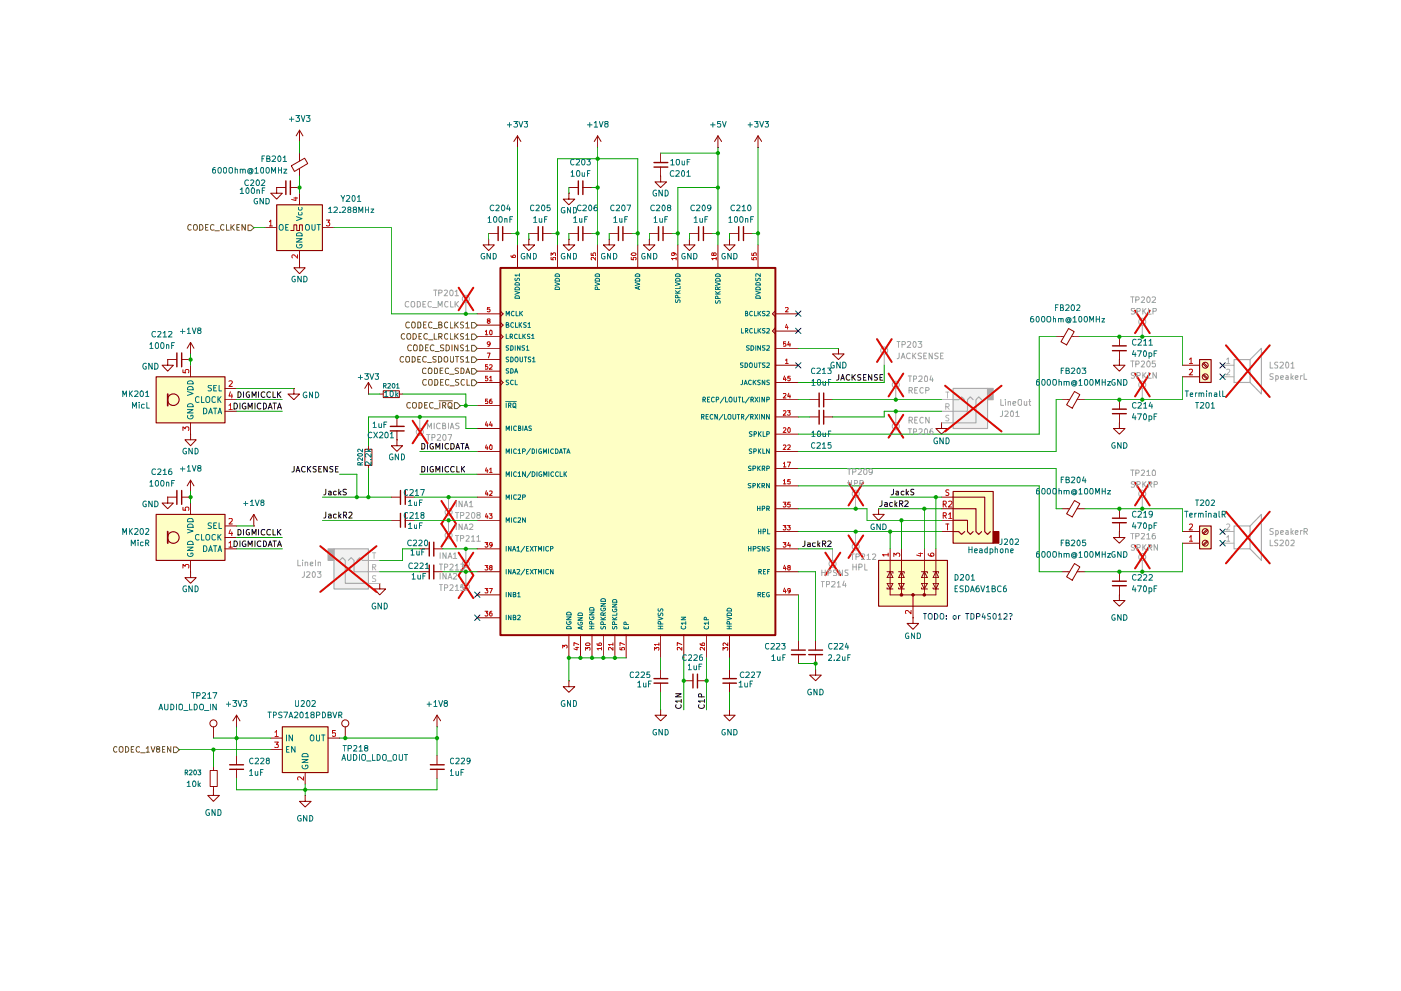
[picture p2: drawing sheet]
<svg xmlns="http://www.w3.org/2000/svg" width="420mm" height="297mm" viewBox="0 0 420 297" stroke-linecap="round" stroke-linejoin="round" font-family="sans-serif">
<g fill="#feffc5">
<path d="M359.8 157.7h3.5v6.8h-3.5z"/>
<path d="M263.5 168h20.7v13.7h-20.7z"/>
<path d="M285.9 147.4h12v15.5h-12z"/>
</g>
<path d="M285.9 116.5h10.3v12h-10.3z" fill="#f1f1f1"/>
<g fill="#feffc5">
<path d="M359.8 107.8h3.5v6.9h-3.5z"/>
<path d="M150.1 80.3h82.4v110.1h-82.4z"/>
<path d="M83 61.4h13.7v13.7h-13.7z"/>
<path d="M46.9 154.2h20.6v13.8h-20.6z"/>
<path d="M46.9 113h20.6v13.8h-20.6z"/>
</g>
<path d="M100.2 164.5h10.3v12.1h-10.3z" fill="#f1f1f1"/>
<path d="M84.7 217.9h13.7v13.7h-13.7z" fill="#feffc5"/>
<g fill="none" stroke="#0c0c0c" stroke-width=".3">
<path d="M251.5 112.3v1.4l-.6 .3M252.1 114l.6-1.7 .5 1.7M252.3 113.5h.8M254.8 112.4a.76 .76 0 0 0-1.1 .7 .76 .76 0 0 0 1.1 .7M255.5 112.3v1.7M255.8 113l.7 1M256.5 112.3l-1 .9M258.1 112.4h-.8v.5l.6 .2 .2 .5-.2 .4-.7-.1M258.9 113.1h.6M259.8 112.3h-.9v1.7h.9M261.5 112.3v1.7l-1.1-1.7v1.7M263.1 112.4h-.8v.5l.6 .2 .2 .5-.2 .4-.7-.1"/>
<path d="M263.9 113.1h.6M264.8 112.3h-.9v1.7h.9M264.5 150.1l-.1 1.5-.6 .2M265.3 150.7h.7l.1 1.1M266.1 151l-.8 .4 .2 .4 .6-.1M267.6 150.7l-.5-.1-.3 .4 .2 .7h.6M268 146.6l-.1 1.5-.6 .2M268.4 150.1v1.7M268.6 151.1l.4 .7M268.7 147.3h.7l.1 1M269 150.6l-.6 .7M269.5 147.7l-.9 .2 .3 .4h.6"/>
<path d="M269.7 151l.9-.1 .2-.5-.4-.3h-.7v1.7M270.2 151l.6 .8M271.1 147.3l-.5-.1-.3 .4 .1 .7h.7M271.4 150.3l.6-.2 .4 .4-1.1 1.3h1.1M271.8 146.6v1.7M271.9 147.7l.6 .6M272.5 147.2l-.7 .6M274.1 146.7l-.6-.1a.48 .48 0 0 0-.4 .6 .48 .48 0 0 0 .6 .4l.4 .2-.1 .4-.9 .1M241.4 162.1l-.1 1.5-.6 .2M242.2 162.7h.7l.1 1.1M243 163.1l-.9 .3 .3 .4 .6-.1M244.5 162.7h-.7l-.1 .3 .1 .7h.7"/>
<path d="M245.3 162.1v1.7M245.4 163.2l.5 .6M245.9 162.7l-.6 .6M246.6 163l.9-.1 .1-.6-1-.2v1.7M247.1 163l.5 .8M248.2 162.3l.7-.2 .4 .5-1.1 1.2h1.1"/>
</g>
<g fill="none" stroke="#900100" stroke-width=".42">
<path d="M245.7 117.8v4.2M247 117.8v4.2M333.6 155.3h4.2M333.6 156.7h4.2M333.6 174.2h4.2M333.6 175.6h4.2M237.4 194.9h4.1M237.4 196.2h4.1M242.5 194.9h4.2M242.5 196.2h4.2M207.8 202.1v4.1M209.2 202.1v4.1"/>
<path d="M216.8 203.4h4.1M216.8 204.8h4.1"/>
</g>
<g fill="none" stroke="#900100" stroke-width=".3">
<path d="M242.8 119.8h2.8M247 119.8h2.7M251.5 104.4v1.7h1.7l-1.7 1.7-1.8-1.7h1.8M251.5 104.4h.1M318.5 152.5h2.2M322.2 150l1.6 1-2.2 3.9-1.7-.9zM323 152.5h2.4M335.7 159.3v1.8h1.7l-1.7 1.7-1.8-1.7h1.8M335.7 159.3h.1M335.7 152.5v2.8M335.7 156.6v2.7M354.6 159.3h5.1"/>
<path d="M361.9 158.7l-1.1 1.2M362.2 158.9l-1.2 1.1M266 171.4h1.8v.4M266 176.2v.3h1.8M266 174.8h1.8l-.8 1.7zM267 171.4l.8 1.7h-1.8zM267 168v10.3h13.7M269.5 171.4h1.7v.4M269.5 176.2v.3h1.7M269.5 174.8h1.7l-.9 1.7zM270.3 171.4l.9 1.7h-1.7zM270.3 168v8.5"/>
<path d="M318.5 171.4h2.2M322.2 168.9l1.6 1-2.2 4-1.7-1zM323 171.4h2.4M335.7 178.3v1.7h1.7l-1.7 1.7-1.8-1.7h1.8M335.7 178.3h.1M335.7 171.4v2.8M335.7 175.5v2.8M354.6 162.8h5.1M361.9 162.1l-1.1 1.1M362.2 162.4l-1.2 1.1M239.4 192v2.8M239.4 196.2v2.7"/>
<path d="M244.6 192v2.8M244.6 196.2v2.7M273.8 185.2v1.7h1.7l-1.7 1.7-1.8-1.7h1.8M273.8 185.2h.1M205.1 204h2.7M209.1 204h2.8M218.8 200.7v2.7M218.8 204.7v2.8M244.6 200.7v1.7h1.7l-1.7 1.6-1.8-1.6h1.8M244.6 200.7h.1"/>
<circle cx="361.4" cy="159.3" r=".89"/>
<circle cx="361.4" cy="162.8" r=".89"/>
</g>
<g fill="none" stroke="#aaa" stroke-width=".3">
<path d="M265.2 106.1v3.4M268.6 116.4v3.4M342.6 149v3.5M366.6 159.3h3.5M342.6 168v3.4M366.6 162.8h3.5"/>
<circle cx="265.2" cy="105.1" r="1.06"/>
<circle cx="268.6" cy="115.3" r="1.06"/>
<circle cx="342.6" cy="148" r="1.06"/>
<circle cx="342.6" cy="167" r="1.06"/>
</g>
<path d="M263 101.6l4.4 6.9M266.5 112l4.4 6.8M267.4 101.6l-4.4 6.9M270.9 112l-4.4 6.8M340.4 144.7l4.4 6.8M344.8 144.7l-4.4 6.8M367.7 153.4l13.1 15.5M380.8 153.4l-13.1 15.5M340.4 163.5l4.4 6.9M344.8 163.5l-4.4 6.9" fill="none" stroke="#e10700" stroke-width=".59"/>
<path d="M359.7 157.6h3.5v6.9h-3.5zM263.5 168h20.6v13.7h-20.6z" fill="none" stroke="#900100" stroke-width=".34"/>
<path d="M356.7 157.2l.7-.1 .2 .5-1 1.2h1M356.7 161l.5-.5v1.7M356.7 162.2h.9" fill="none" stroke="#b30200" stroke-width=".3"/>
<path d="M370.1 157.6h4.8v6.9h-4.8zM374.9 157.6l3.4-3.4v13.8l-3.4-3.5" fill="none" stroke="#aaa" stroke-width=".34"/>
<path d="M367.9 157.2l.7-.1 .2 .5-1 1.2h1M367.9 161l.5-.5v1.7M367.9 162.2h.9" fill="none" stroke="#b2b2b2" stroke-width=".3"/>
<circle cx="270.3" cy="178.3" r=".38" fill="#900100"/>
<g fill="none" stroke="#900100" stroke-width=".3">
<path d="M270.3 176.5v1.8M273.8 178.3v3.4"/>
<circle cx="270.3" cy="178.3" r=".38"/>
</g>
<circle cx="273.8" cy="178.3" r=".38" fill="#900100"/>
<g fill="none" stroke="#900100" stroke-width=".3">
<path d="M276.4 171.4h1.7v.4M276.4 176.2v.3h1.7M276.4 174.8h1.7l-.9 1.7zM277.2 171.4l.9 1.7h-1.7zM277.2 168v10.3"/>
<circle cx="273.8" cy="178.3" r=".38"/>
</g>
<circle cx="277.2" cy="178.3" r=".38" fill="#900100"/>
<g fill="none" stroke="#900100" stroke-width=".3">
<path d="M267 164.5v3.5M270.3 164.5v3.5M277.2 164.5v3.5M279.8 171.4h1.7v.4M279.8 176.2v.3h1.7M279.8 174.8h1.7l-.8 1.7zM280.7 171.4l.8 1.7h-1.7zM280.7 164.5v13.8M273.8 181.7v3.5"/>
<circle cx="277.2" cy="178.3" r=".38"/>
</g>
<path d="M266.4 166.3h-1.7l.4 .4M266.4 165.8v.9M268.1 166.8v-1l.6 .6 .2-.5h.8l.1 .2-.1 .7M275.5 165.9h1.2M276.1 165.7v1l-1.2-.3M278.4 165.9a.72 .72 0 0 0 .7 .8l.9-.2 .1-.4-.3-.3h-.4l-.3 .3 .3 .6M273.2 183v1l-1.2-1-.5 .3 .2 .6" fill="none" stroke="#b30200" stroke-width=".3"/>
<path d="M297.9 159.3h1.7v3.5h-1.7z" fill="#900100"/>
<path d="M285.8 147.3h12.1v15.5h-12.1zM285.8 149h9.5v10.3l.9 .9 .8-.9M285.8 156h4.4v3.3l.8 .9 .8-.9M285.8 159.3h1.7l.9 .9 .9-.9M285.8 152.5h6.9v6.8l.8 .9 .9-.9M297.9 159.3h1.7v3.5h-1.7z" fill="none" stroke="#900100" stroke-width=".34"/>
<path d="M242.8 125h2.8M247 125h2.7M282.4 126.7v1.7h1.7l-1.7 1.7-1.7-1.7h1.7M282.4 126.7h.1M263.5 152.5v1.7h1.7l-1.7 1.8-1.7-1.8h1.7M263.5 152.5h.1M282.4 156h3.4M282.4 152.5h3.4M282.4 149h3.4M282.4 159.3h3.4" fill="none" stroke="#900100" stroke-width=".3"/>
<path d="M282.9 154.5h.7l.1-.7-.8-.1v1.7M282.9 151.1l.8-.1-.1-.7-.7-.1v1.8M283.2 154.5l.6 .9M283.2 151.1l.6 .9M283.6 157.1h1M284.1 157.1v1.7M284.5 154.2l.5-.5v1.7M284.5 150.4l.7-.2 .3 .5-1.1 1.3h1.1M284.5 155.4h1M284.6 146.9l-.6-.1-.4 .3 .1 .3 .9 .6-.3 .5-.7-.1" fill="none" stroke="#b30200" stroke-width=".3"/>
<path d="M245.7 123v4.1M247 123v4.1" fill="none" stroke="#900100" stroke-width=".42"/>
<g fill="none" stroke="#aaa" stroke-width=".3">
<path d="M256.6 149v3.5M256.6 159.3v3.5M249.7 164.5v3.5"/>
<circle cx="256.6" cy="148" r="1.06"/>
<circle cx="249.7" cy="169" r="1.06"/>
<circle cx="256.6" cy="163.8" r="1.06"/>
</g>
<path d="M254.5 144.7l4.4 6.8M258.9 144.7l-4.4 6.8M247.5 165.7l4.5 6.7M252 165.7l-4.5 6.7M254.5 160.5l4.4 6.8M258.9 160.5l-4.4 6.8" fill="none" stroke="#e10700" stroke-width=".59"/>
<path d="M296.2 116.4h1.7v3.4h-1.7z" fill="#aaa"/>
<path d="M285.8 116.4h10.4v12h-10.4zM285.8 119.8h1.7l.9-.8 .9 .8M291.8 119.8l-.8-.8-.8 .8v3.5h-4.4M294.4 119.8l-.9-.8-.8 .8v6.9h-6.9M296.2 116.4h1.7v3.4h-1.7zM370.1 107.8h4.8v6.8h-4.8zM374.9 107.8l3.4-3.4v13.7l-3.4-3.5" fill="none" stroke="#aaa" stroke-width=".34"/>
<g fill="none" stroke="#aaa" stroke-width=".3">
<path d="M342.6 97.5v3.4M282.4 119.8h3.4M342.6 116.4v3.4M366.6 109.5h3.5M366.6 112.9h3.5M125.9 125v3.4M268.6 123.3v3.4M282.4 123.3h3.4M282.4 126.7h3.4M134.5 149v3.5M134.5 156v3.3"/>
<circle cx="342.6" cy="96.4" r="1.06"/>
<circle cx="342.6" cy="115.3" r="1.06"/>
<circle cx="125.9" cy="129.5" r="1.06"/>
<circle cx="268.6" cy="127.8" r="1.06"/>
<circle cx="134.5" cy="153.5" r="1.06"/>
<circle cx="134.5" cy="160.4" r="1.06"/>
</g>
<path d="M283.6 117.5h1M284.1 117.5v1.8M367.9 107.7l.5-.4v1.7M367.9 110.8l.7-.1 .2 .5-1 1.2h1M367.9 109h.9M283.6 121.9l.9-.1 .1-.6-1-.2v1.7M284.1 121.9l.5 .8M284.6 124.5l-.9 .1v.5l.6 .2 .3 .5-.3 .4-.7-.1" fill="none" stroke="#b2b2b2" stroke-width=".3"/>
<g fill="none" stroke="#e10700" stroke-width=".59">
<path d="M340.4 93.1l4.4 6.8M344.8 93.1l-4.4 6.8M283.4 115.6l17 13.7M300.4 115.6l-17 13.7M340.4 112l4.4 6.8M344.8 112l-4.4 6.8M367.7 103.5l13.1 15.5M380.8 103.5l-13.1 15.5M123.7 126.1l4.5 6.8M128.2 126.1l-4.5 6.8M266.5 124.3l4.4 6.9M270.9 124.3l-4.4 6.9"/>
<path d="M132.4 150.2l4.4 6.8-4.4 6.9M136.8 150.2l-4.4 6.8 4.4 6.9"/>
</g>
<g fill="none" stroke="#900100" stroke-width=".3">
<path d="M215.3 44.2h.1M215.3 40.7l-1 1.7M215.3 40.7l1.1 1.7M215.3 40.7v3.5M227.3 44.2h.1M227.3 40.7l-1 1.7M227.3 40.7l1.1 1.7M227.3 40.7v3.5M155.2 73.4v6.9M167.2 73.4v6.9M179.2 73.4v6.9M191.3 73.4v6.9"/>
<path d="M203.3 73.4v6.9M206.8 71.7v1.7h1.6l-1.6 1.7-1.7-1.7h1.7M206.8 71.7h.1M206.8 69.9h2.7M210.9 69.9h2.7M215.3 73.4v6.9M218.8 71.7v1.7h1.7l-1.7 1.7-1.7-1.7h1.7M218.8 71.7h.1M218.8 69.9h2.7M222.9 69.9h2.7M227.3 73.4v6.9M143.1 94.1h6.9"/>
<path d="M143.1 97.5h6.9M150 93.2l.9 .9-.9 .8M150 96.6l.9 .9-.9 .8M232.5 94.1h6.9M232.5 93.2l-.9 .9 .9 .8M232.5 99.2h6.9M232.5 98.3l-.9 .9 .9 .9M320.5 98.5l1.7 .9-2.3 4-1.7-1zM143.1 100.9h6.9M143.1 107.8h6.9M143.1 104.4h6.9M143.1 114.6h6.9"/>
<path d="M143.1 111.3h6.9M150 100.1l.9 .8-.9 .9M150 113.8l.9 .8-.9 1M232.5 109.5h6.9M232.5 119.8h6.9M232.5 104.4h6.9M232.5 114.6h6.9M316.7 100.9h2.3M318.5 119.8h2.2M321.3 100.9h2.4M322.2 117.3l1.6 1-2.2 4-1.7-1zM323 119.8h2.4"/>
<path d="M335.7 107.8v1.7h1.7l-1.7 1.8-1.8-1.8h1.8M335.7 107.8h.1M335.7 100.9v2.7M335.7 105.1v2.7M335.7 119.8v2.8M354.6 109.5h5.1M354.6 112.9h5.1M360.8 109.1l1.1 1.1M360.8 112.5l1.1 1.1M361 108.8l1.2 1.2M361 112.3l1.2 1.1M109.4 134.7h2.1v4.8h-2.1z"/>
<path d="M110.5 133.6v1M110.5 139.4v1.1M119 131.8v1.8h1.7l-1.7 1.7-1.7-1.7h1.7M119 131.8h.1M119 125v2.8M119 129.1v2.7M143.1 135.3h6.9M143.1 128.4h6.9M143.1 121.6h6.9M232.5 130.1h6.9M232.5 135.3h6.9M232.5 125h6.9"/>
<path d="M335.7 126.7v1.7h1.7l-1.7 1.7-1.8-1.7h1.8M335.7 126.7h.1M335.7 124v2.7M143.1 142.2h6.9M143.1 149h6.9M143.1 156h6.9M232.5 145.6h6.9M232.5 140.5h6.9M232.5 159.3h6.9M232.5 152.5h6.9M143.1 164.5h6.9M143.1 178.3h6.9"/>
<path d="M143.1 171.4h6.9M232.5 164.5h6.9M232.5 178.3h6.9M232.5 171.4h6.9M143.1 185.2h6.9M170.6 190.3v6.9M174.1 190.3v6.9M177.5 190.3v6.9M180.9 190.3v6.9M184.4 190.3v6.9M187.8 190.3v6.9M198.1 190.3v6.9"/>
<path d="M205.1 190.3v6.9M211.9 190.3v6.9M218.8 190.3v6.9M170.6 204v1.8h1.8l-1.8 1.7-1.7-1.7h1.7M170.6 204h.1M198.1 212.7v1.7h1.8l-1.8 1.7-1.7-1.7h1.7M198.1 212.7h.1M198.1 200.7v2.7M198.1 204.7v2.8M218.8 212.7v1.7h1.7l-1.7 1.7-1.7-1.7h1.7M218.8 212.7h.1"/>
<circle cx="361.4" cy="112.9" r=".89"/>
<circle cx="361.4" cy="109.5" r=".89"/>
</g>
<path d="M209.5 67.9v4.2M210.9 67.9v4.2M221.5 67.9v4.2M223 67.9v4.2M333.6 103.7h4.2M333.6 105.1h4.2M117.1 129.2h4.1M117.1 127.8h4.1M333.6 122.6h4.2M333.6 124h4.2M196.1 203.4h4.2M196.1 204.8h4.2" fill="none" stroke="#900100" stroke-width=".42"/>
<path d="M359.7 107.8h3.5v6.8h-3.5z" fill="none" stroke="#900100" stroke-width=".34"/>
<g fill="none" stroke="#b30200" stroke-width=".3">
<path d="M153.2 76.6l.1 .4 1 .2 .3-.2-.1-.5h-.5l-.2 .2 .2 .5M165.3 77.1v.7l.6 .1v-.7l.6-.1v.8M165.3 76.6v-.8l.5 .5 .2-.5 .5 .1v.7M177.3 75.9v.6l.7 .1-.2-.6 .3-.2 .5 .1v.7M178.6 77.1v.9l-.7-.9-.5 .1 .1 .7M189.3 77.1v.7l.7 .1-.1-.7 .7-.1 .2 .3-.2 .5M189.3 76.1l.6-.3a.64 .64 0 0 1 .9 .5l-.6 .3a.64 .64 0 0 1-.9-.5zM201.9 75.8a.45 .45 0 0 1 .3 .7 .45 .45 0 0 1-.8 0v-.6l.3-.1 .7 .1 .4 .6M202.8 77.5h-1.4l.4 .4M202.8 77.1v.8M214 76l.3-.2 .5 .2-.1 .5-.4 .1-.5-.8-.4 .1 .1 .6 .3 .1 .2-.3M214.8 77.5h-1.4l.4 .4"/>
<path d="M214.8 77.1v.8M225.5 77.1v.7l.6 .1v-.7l.6-.1v.8M225.5 75.9v.6l.6 .1-.1-.6 .2-.2 .5 .1v.7M145.5 99.4l.4-.4v1.3M146.5 96.2l-.4-.3 .1-.2 .6-.1 .2 .3-.9 .5 .4 .5 .5-.2-.3-.5M146.9 92.1h-.7l-.1 .7 .6-.2 .3 .3-.1 .5h-.8M147 99.1l.3-.1 .3 .2-.2 1.1h-.4l-.1-.2zM235.5 92.3l.6-.2 .3 .3-.9 1.1h.9M235.9 97.2l-.4 1h.9M236.2 97.7v.9M145.5 100.3h.8M146.1 105.8h.9l-.5 1.5"/>
<path d="M146.2 112.8h-.7v.6h.7l.1 .5-.3 .2-.5-.1M146.2 109.3h-.7v.7l.5-.2 .3 .3-.2 .6-.6-.1M146.2 119.6h-.7v.7l.5-.2 .3 .3-.1 .5h-.7M146.8 113.1l.4-.3v1.3M146.8 109.5l.7-.1 .1 .5-.9 .8h.9M146.8 114.1h.8M147 103l-.3 .3-.4-.1-.1-.7 .5-.1 .3 .3-.1 .8-.6 .3M147.5 119.6l-.5 .1-.2 1 .3 .3 .5-.1-.1-.7-.4-.1-.3 .3M234.9 118l.6-.1 .2 .4-.8 1h.8M235.3 112.7l-.4 1h.9M235.5 107.9l.5-.3v1.4M235.5 109h.9"/>
<path d="M235.5 113.2v.9M235.6 102.4h-.7v.7l.6-.1 .2 .2-.1 .5h-.7M236.6 117.9l-.4 .9h.9M236.6 102.4l-.4 1h.9M236.9 102.9v.9M236.9 118.4v.9M237 112.8h-.7l-.1 .6h.8v.6l-.3 .1-.5-.1M356.7 107.7l.5-.4v1.7M356.7 110.8l.7-.1 .2 .5-1 1.2h1M356.7 109h.9M145.9 133.3l-.4 1h.9M145.9 126.4l-.4 1h.9"/>
<path d="M146.1 127v.8M146.1 133.9v.9M147 133.4l.3-.1 .3 .3v.9l-.3 .3a.78 .78 0 0 1-.6-.6 .78 .78 0 0 1 .3-.8zM147.2 126.4l-.4 1h.9M147.5 127v.8M234.9 138.9l.4-.4v1.5M234.9 128.4l.6-.2 .2 .4-.8 1h.8M234.9 133.5l.6-.2 .2 .5-.8 1h.8M234.9 123.2l.6-.1 .2 .3-.8 1.1h.8M234.9 140h.8M236.1 138.5h1l-.6 1.5M236.1 123.1h.9l-.4 .5 .4 .1v.6l-.3 .2-.6-.2"/>
<path d="M236.2 133.5l.7-.1 .1 .5-.9 .9h.9M236.4 128.3l.3-.1 .3 .3v.9l-.3 .2a.78 .78 0 0 1-.6-.5 .78 .78 0 0 1 .3-.8zM145.9 140.2l-.4 .9h.9M145.9 147.1l-.4 1h.9M145.9 153.9l-.4 1h.9M146.1 140.7v.9M146.1 147.6v.9M146.1 154.4v1M146.7 154h.9l-.4 .5 .4 .2v.6h-.9M146.8 140.6l.4-.3v1.3M146.8 147.2h.8v.5l-.9 .8h.9M146.8 141.6h.8"/>
<path d="M234.9 157.5h.8l-.4 .5 .3 .1 .1 .5-.2 .2-.6-.1M234.9 150.5h.8l-.4 .6 .3 .1 .1 .5-.2 .3-.6-.2M234.9 144.1l.4-.4v1.3M234.9 145h.8M236.1 157.5h.9l-.4 .5 .4 .1v.6l-.3 .1-.6-.1M237 143.7h-.7l-.1 .7 .7-.1 .1 .6h-.8M237 150.5h-.7l-.1 .7 .7-.1 .1 .7-.3 .2-.5-.2M145.5 176.4h.8l-.4 .5 .4 .2-.1 .5h-.7M145.5 169.5h.8l-.4 .5 .4 .3-.1 .5h-.7M145.5 162.6h.8l-.4 .6h.3l.1 .5-.3 .3-.5-.2M146.7 176.4h1l-.6 1.3M147.1 170.1l-.3-.3 .3-.3 .5 .1v.3a.63 .63 0 0 0-.7 .9h.7v-.6l-.3-.1"/>
<path d="M147.6 163.2l-.5 .3-.3-.3 .1-.5h.7v1l-.6 .3M234.9 162.6h.8l-.4 .6h.3l.1 .5-.2 .3-.6-.2M235.3 169.4l-.4 1h.9M235.3 176.3l-.4 1h.9M235.5 169.9v1M235.5 176.8v.9M236.5 170.1l-.3-.3 .3-.3 .5 .1v.3a.63 .63 0 0 0-.7 .9h.7v-.6l-.3-.1M236.6 162.6l-.4 .9h.9M236.9 163.1v.9M237 177v.1l-.5 .1-.3-.6 .3-.2 .5 .1v.9l-.3 .3h-.3M145.5 183.2h.8l-.4 .5 .4 .4-.1 .4-.2 .2-.5-.2M147.5 183.2l-.5 .2-.2 .9 .3 .4 .5-.2-.1-.7-.4-.1-.3 .4"/>
<path d="M168.7 194.2v-.8l.5 .4 .3-.4 .5 .1-.1 .7M172.6 194.1h1M173.1 194v.8l-1-.3M173.6 193.2l-1.5-.6v.9M175.6 194.9v-.8l.5 .4 .2-.4h.6v.8M175.7 192.9l.7-.2 .5 .2 .1 .3-.3 .3h-.8l-.3-.3zM179.1 192.9l.2 .6h1l.1-.5-.2-.3-.6 .3 .1 .5h.1M180.4 194.4h-1.3l.3 .4M180.4 194.1v.7M183.8 194.1v.8l-.8-.8h-.5l.1 .7M183.8 193.1h-1.3l.4 .4M183.8 192.7v.8"/>
<path d="M185.9 194.1v.6l.7 .1-.1-.7h.6l.2 .2-.2 .5M187.3 193.2l-1.4-.6v.9M196.3 194.9v-.8l.5 .4v-.4h.6l.2 .2-.2 .6M197.6 193.1h-1.3l.3 .4M197.6 192.7v.8M204.5 194.1v.8l-.8-.8h-.5v.7M204.5 193.2l-1.4-.6v.9M210 192.9l.3 .6h.9v-.7l-.5-.1-.2 .3 .2 .5M211.3 194.1v.8l-.7-.8h-.5v.7M216.8 194.9v-.8l.5 .4 .2-.4h.6l.2 .2-.2 .6M218.3 192.7v.8l-1-.8-.5 .3 .2 .5"/>
</g>
<path d="M150.1 80.3h82.4v110.1h-82.4z" fill="none" stroke="#900100" stroke-width=".59"/>
<g fill="none" stroke="#006f70" stroke-width=".3">
<path d="M151.8 94.7v-1.4l.5 .9 .4-.9v1.4M151.8 97.4l.7-.1 .1-.3-.3-.3h-.5v1.4h.6l.3-.5-.4-.2M154 96.9a.61 .61 0 0 0-.9 .5 .61 .61 0 0 0 .9 .6M154.2 93.4a.63 .63 0 0 0-.9 .6 .63 .63 0 0 0 .9 .6M154.4 87.3l1.4 .4-1.4 .5M154.5 86.3a.72 .72 0 0 1 .9-.2 .72 .72 0 0 1 .4 .8h-1.4zM154.5 84.9a.72 .72 0 0 1 .8-.2 .72 .72 0 0 1 .5 .7h-1.4zM154.5 83.4v.7a.61 .61 0 0 0 .8-.7l.4 .1v.7M154.6 88.7h1l.2 .7h-1.4zM154.6 96.7v1.4h.7M154.8 93.3v1.4h.6M155.7 96.7v1.4"/>
<path d="M155.8 82.5h-1.4l.4 .3M155.8 82v.8M155.9 93.3v1.4M155.9 97.3l.6 .8M156.1 93.9l.6 .8M156.5 96.7l-.8 .8M156.7 93.3l-.8 .8M157.8 96.8l-.7 .1v.4l.7 .4-.2 .4-.5-.1M158.3 97.1l.4-.4v1.4M158.3 98.1h.8M166.5 84.7l1.3 .5-1.3 .4M166.5 82.3a.72 .72 0 0 1 .9-.2 .72 .72 0 0 1 .4 .7h-1.3z"/>
<path d="M166.6 86.1h1l.2 .7h-1.3zM166.6 83.6l.4-.2 .6 .2 .2 .6h-1.3zM178.5 84.7l1.3 .5-1.3 .4M178.6 82.3l.5-.3 .4 .1 .3 .2v.5h-1.3zM178.6 83.6l.5-.2 .6 .2 .1 .6h-1.3zM179.2 86.8v-.7l-.6-.1-.1 .8h1.3M190.5 84.7l1.4 .5-1.4 .4M190.6 83.7l.5-.3 .5 .1 .3 .2v.5h-1.4zM190.6 82.3l.5-.3 .5 .1 .3 .2v.5h-1.4zM191.5 86v.6M191.9 85.9l-1.4 .4 1.4 .5M202.5 84.7l1.5 .5-1.5 .4"/>
<path d="M202.5 87.9h1.5M202.5 87.1l.9 .8M202.6 89.8v.7l.5 .1a.51 .51 0 0 1 .2-.6 .51 .51 0 0 1 .7 .1l-.1 .6M202.6 83.7l.5-.3 .5 .1 .4 .7h-1.5zM202.6 82.3a.77 .77 0 0 1 .9-.2 .77 .77 0 0 1 .5 .7h-1.5zM203.3 89.2v-.5l-.5-.2-.3 .2v.5h1.5M204 85.9v.6h-1.5M204 87.1l-.9 .6M214.5 84.7l1.5 .5-1.5 .4M214.5 88.1h1.5M214.5 87.4l.9 .7M214.6 90.1l-.1 .6 .4 .2 .8-.8 .3 .2-.1 .6"/>
<path d="M214.6 83.7l.5-.3 .5 .1 .4 .7h-1.5zM214.6 82.3a.77 .77 0 0 1 .9-.2 .77 .77 0 0 1 .5 .7h-1.5zM215.3 89.5v-.5l-.2-.3-.6 .3v.5h1.5M215.3 86.8l-.1-.7-.5-.1-.2 .8h1.5M216 87.4l-.9 .6M216 86l-.7 .4M222.3 98.5v1.3h.7M223.5 94l.6-.1v-.5l-.6-.1v1.4h.5l.3-.5-.4-.2M223.5 99.1h.7v-.5l-.7-.1v1.3M223.8 99.1l.5 .7M225.6 93.4a.63 .63 0 0 0-.8 .6 .63 .63 0 0 0 .8 .6M225.6 98.6a.6 .6 0 0 0-.8 .5 .6 .6 0 0 0 .8 .6"/>
<path d="M226.2 93.3v1.4h.7M226.2 98.5v1.3h.7M226.7 88.9l.2-.3h.8l.3 .8h-1.3zM226.7 87.3l1.3 .4-1.3 .5M226.7 86.3a.77 .77 0 0 1 .9-.2 .77 .77 0 0 1 .4 .8h-1.3zM226.7 84.9a.77 .77 0 0 1 .8-.2 .77 .77 0 0 1 .5 .7h-1.3zM226.7 83.4v.7a.61 .61 0 0 0 .8-.7l.4 .1v.7M227.3 93.3v1.4M227.3 98.5v1.3M227.6 93.9l.6 .8M227.6 99.1l.6 .7M228 82v.9l-1-.9-.3 .2v.6"/>
<path d="M228.2 93.3l-.9 .8M228.2 98.5l-.9 .7M229.4 93.4h-.7v.4l.7 .4-.2 .5-.5-.1M229.4 98.6h-.7v.4l.7 .4-.2 .4-.5-.1M230 93.4h.7v.5l-.8 .8h.8M230 98.6h.7v.5l-.8 .7h.8M151.8 100.2v1.3h.7M152.6 107.1h-.7l-.1 .4a.57 .57 0 0 1 .6 .3 .57 .57 0 0 1-.1 .7l-.5-.1M152.6 103.6l-.8 .1v.4l.8 .5-.3 .4-.5-.1M152.6 114h-.8v.5l.8 .4-.3 .4-.5-.1M152.6 110.6h-.8v.4l.8 .4-.3 .4h-.5M153 100.9l.7-.1 .1-.4-.3-.2h-.5v1.3"/>
<path d="M153.2 107a.72 .72 0 0 1 .7 .7 .72 .72 0 0 1-.7 .8zM153.2 103.6h.5a.77 .77 0 0 1 .2 .9 .77 .77 0 0 1-.7 .5zM153.2 110.5a.68 .68 0 0 1 .7 .7 .68 .68 0 0 1-.7 .6zM153.2 100.9l.6 .6M153.9 114h-.6a.66 .66 0 0 0-.2 .8 .66 .66 0 0 0 .8 .3M154.3 111.8l.5-1.3 .5 1.3M154.4 111.4h.7M154.5 114v1.3h.7M154.5 103.6v1.4M154.8 107a.73 .73 0 0 1 .6 .7 .73 .73 0 0 1-.6 .8 .89 .89 0 0 1 0-1.5zM155.1 100.3a.57 .57 0 0 0-.8 .1 .57 .57 0 0 0 0 .8l.2 .3 .6-.1M155.7 100.2v1.3h.7"/>
<path d="M156 107v1.1l.2 .4 .5-.2v-1.3M156 103.6v1.4l-.8-1.4v1.4M156.8 100.2v1.3M157.1 100.8l.5 .7M157.2 107h.8M157.3 103.6l-.7 .1a.61 .61 0 0 0 .7 .8l-.1 .4h-.7M157.6 107v1.5M157.6 100.2l-.8 .7M157.9 104l.3-.4v1.4M157.9 105h.8M158.9 100.2h-.7v.5a.61 .61 0 0 1 .6 .7l-.6 .1M159.2 107.1h-.7a.56 .56 0 0 0 .6 .8v.5h-.7"/>
<path d="M159.4 100.6l.5-.4v1.3M159.4 101.5h.8M159.7 107.4l.4-.4v1.5M159.7 108.5h.8M210.8 119.8h.5l.3-.3-.3-.5h-.5v1.5M211.1 119.8l.5 .7M212.2 119.7h.4M212.9 119h-.7v1.5h.7M214.2 119.2l-.4-.2-.4 .4v.7l.4 .4 .4-.2M214.8 119.8h.5l.3-.3-.3-.5h-.5v1.5M217.2 119l-1.2 1.8M217.6 119v1.5h.7"/>
<path d="M218.9 119a.73 .73 0 0 1 .7 .8 .73 .73 0 0 1-.7 .7 .89 .89 0 0 1 0-1.5zM220.1 119v1.2l.3 .3 .5-.2v-1.3M221.4 119h.8M221.7 119v1.5M222.7 119v1.5h.6M222.7 114v1.1l-.5 .2M222.8 108.8l-.7 .1v.4l.7 .4-.2 .5-.5-.1M223.2 115.3l.4-1.3 .5 1.3M223.3 114.9h.6M223.4 108.8h.5a.77 .77 0 0 1 .3 .9 .77 .77 0 0 1-.8 .5zM224.7 103.6h-.7l-.1 .3 .8 .8-.3 .3-.5-.1M224.7 119l-1.2 1.8"/>
<path d="M224.8 109l.7-.2 .1 .4-.1 .9-.7-.1zM225.2 119.8h.5l.3-.3-.3-.5h-.5v1.5M225.2 103.6h.6a.76 .76 0 0 1 .2 .9 .76 .76 0 0 1-.8 .5zM225.3 114h-.6a.66 .66 0 0 0-.3 .8 .66 .66 0 0 0 .9 .3M225.6 119.8l.4 .7M225.9 114v1.3M226.1 114.5l.6 .8M226.2 108.8v1.1l.3 .3 .5-.2v-1.2M226.4 119l.9 1.5M226.7 103.6v1.4M226.7 114l-.8 .7M227.3 119l-.9 1.5"/>
<path d="M227.5 108.8h.8M227.8 108.8v1.4M227.8 119v1.5M228 114h-.8v.5l.8 .4-.2 .4-.6-.1M228.1 103.6v1.4l-.9-1.4v1.4M229.3 119v1.5l-.8-1.5v1.5M229.4 114v1.3l-.8-1.3v1.3M229.4 108.8l-.7 .1v.4l.7 .4-.2 .5-.5-.1M229.4 103.6l-.7 .1v.4l.7 .5-.2 .4-.5-.1M230 108.9l.6-.1 .1 .6-.8 .8h.8M230 119.8l.6-.1 .1-.5-.7-.2v1.5M230 103.7l.6-.1 .1 .6-.8 .8h.8"/>
<path d="M230.7 114h-.7a.68 .68 0 0 0 .7 .8l-.1 .4h-.6M151.6 120.4h3.3M151.8 135.9v-1.4l.5 1.1 .4-1.1v1.4M151.8 129v-1.3l.5 1 .4-1v1.3M151.8 120.8v1.4M152.5 121.5l.7-.1v-.5l-.7-.1v1.4M152.8 121.5l.4 .7M153.4 127.7v1.3M153.4 134.5v1.4M153.8 121l.3-.2 .6 .2v1l-.3 .2-.6-.2zM154.1 121.8l.7 .5M154.9 134.7a.53 .53 0 0 0-.7 0 .53 .53 0 0 0-.2 .6l.3 .6 .6-.1"/>
<path d="M154.9 127.8h-.1a.62 .62 0 0 0-.8 .6 .62 .62 0 0 0 .9 .5M155.4 135l.4-.5v1.4M155.4 135.9h.7M155.4 128.4l.6-.1 .1-.5-.7-.1v1.3h.6l.2-.4-.1-.2h-.2M156.7 135.3h.6l.3-.5-.3-.3h-.6v1.4M156.8 127.7v1.3M157.3 129l.4-1.3 .5 1.3M157.4 128.7h.7M159.1 134.5l-1.2 1.7M159.3 127.8l-.5-.1-.2 .2 .2 .5 .5 .1v.4h-.7M159.6 134.5a.76 .76 0 0 1 .8 .5 .76 .76 0 0 1-.3 .9h-.5zM161 134.5v1.4"/>
<path d="M162.3 134.6a.7 .7 0 0 0-.8 .4 .7 .7 0 0 0 .3 .9l.6-.1v-.5h-.3M163 135.9v-1.4l.4 1.1 .5-1.1v1.4M164.5 134.5v1.4M165.9 134.7v-.1a.69 .69 0 0 0-.8 .4 .69 .69 0 0 0 .3 .9l.5-.1M166.5 134.5a.76 .76 0 0 1 .9 .5 .76 .76 0 0 1-.3 .9h-.6zM167.7 135.9l.5-1.4 .5 1.4M167.9 135.6h.7M168.9 134.5h.9M169.3 134.5v1.4M170 135.9l.4-1.4 .5 1.4M170.1 135.6h.7M210.4 125l.7-.1v-.6l-.7-.1v1.4"/>
<path d="M210.7 125l.5 .6M211.8 124.9h.5M212.4 124.2h-.6v1.4h.6M213.8 124.4a.61 .61 0 0 0-.9 .5 .61 .61 0 0 0 .9 .6M215.1 124.2v1.4l-.7-1.4v1.4M216.8 124.2l-1.2 1.7M217.3 124.2v1.4h.6M218.6 124.2l.6 .3v.9l-.6 .2a.89 .89 0 0 1 0-1.4zM219.8 124.2v1.1l.2 .3 .6-.3v-1.1M221.1 124.2h.7M221.5 124.2v1.4M222.3 125h.5l.3-.5-.3-.3h-.5v1.4"/>
<path d="M222.7 125l.4 .6M224.7 124.2l-1.2 1.7M225.1 125l.7-.1v-.6l-.7-.1v1.4M225.2 139.8l-.5-.1-.2 .3 .2 .4 .5 .1v.5l-.7 .1M225.5 134.6h-.7l-.1 .4a.61 .61 0 0 1 .7 .8l-.7 .1M225.5 125l.4 .6M225.6 129.5l-.6-.1-.3 .2 .9 .8-.4 .4-.5-.1M226.1 135.3l.6-.1v-.6l-.6-.1v1.4M226.1 130.1h.6l.2-.2-.2-.5h-.6v1.4M226.4 124.2l.8 1.4M227.2 139.7v1.4M227.2 124.2l-.8 1.4"/>
<path d="M227.4 134.5v1.4M227.5 129.4v1.4M227.6 135.1l.6 .8M227.7 130l.6 .8M227.8 124.2v1.4M228 139.7l-.8 .8M228.2 134.5l-.8 .8M228.3 129.4l-.8 .8M228.8 134.5v1.4h.6M228.9 129.4v1.4h.6M229.3 124.2v1.4l-.9-1.4v1.4M230 130.1l.6-.1 .1-.5-.7-.1v1.4"/>
<path d="M230.7 134.5v1.4l-.8-1.4v1.4M230.7 124.2v1.4l-.8-1.4v1.4M151.8 142.8v-1.4l.5 1 .4-1v1.4M151.8 149.7v-1.4l.5 1 .4-1v1.4M151.8 156.5v-1.3l.5 .9 .4-.9v1.3M153.4 141.4v1.4M153.4 148.3v1.4M153.4 155.2v1.3M154.9 141.6a.61 .61 0 0 0-.9 .5 .61 .61 0 0 0 .9 .6M154.9 148.4l-.6-.1a.66 .66 0 0 0-.3 .9 .66 .66 0 0 0 .9 .3M154.9 155.3h-.1a.62 .62 0 0 0-.8 .6 .62 .62 0 0 0 .9 .6M155.4 141.8l.4-.4v1.4"/>
<path d="M155.4 148.4l.6-.1 .1 .6-.8 .8h.8M155.4 155.3h.7v.5l-.8 .7h.8M155.4 142.8h.7M156.7 149l.8-.1v-.5l-.8-.1v1.4M157.6 141.4v1.4l-.9-1.4v1.4M157.6 155.2v1.3l-.9-1.3v1.3M159.2 141.4l-1.2 1.8M159.6 141.4a.73 .73 0 0 1 .9 .7 .73 .73 0 0 1-.9 .7zM161 141.4v1.4M162.4 141.5l-.3-.1-.5 .3v.8l.5 .3 .4-.1v-.5h-.3M163.1 142.8v-1.4l.4 1 .5-1v1.4M164.6 141.4v1.4"/>
<path d="M166 141.6a.61 .61 0 0 0-.8 .5 .61 .61 0 0 0 .8 .6M167.5 141.6a.63 .63 0 0 0-1 .5 .63 .63 0 0 0 1 .6M168 141.4v1.4h.7M169.2 141.4v1.4M169.3 142l.6 .8M169.9 141.4l-.7 .8M225.2 144.9h-.5l-.3 .2 .1 .4 .6 .2v.4h-.7M225.8 145.6h.5l.3-.5-.3-.2h-.5v1.3M225.8 140.5h.6l.3-.5-.3-.3h-.6v1.4M227.2 144.9v1.3M227.2 151.7v1.4M227.2 152.4h.7"/>
<path d="M227.3 145.5l.6 .7M227.4 140.3l.6 .8M227.4 158.6v1.4M227.4 159.3h.8M227.9 144.9l-.7 .7M227.9 151.7v1.4M228.2 158.6v1.4M228.5 145.6l.7-.1 .1-.5-.8-.1v1.3M228.6 140.5l.7-.1v-.6l-.7-.1v1.4M228.6 152.5l.7-.1v-.6l-.7-.1v1.4M228.9 159.3h.6l.1-.6-.7-.1v1.4M228.9 145.6l.4 .6"/>
<path d="M228.9 140.5l.5 .6M230 140.5l.6-.1 .1-.5-.7-.2v1.4M230 152.5l.6-.1 .1-.5-.7-.2v1.4M230.2 158.6v1.4h.7M230.3 152.5l.4 .6M230.7 144.9v1.3l-.8-1.3v1.3M151.8 163.7v1.5M151.8 170.7v1.3M151.8 177.5v1.4M153.2 177.5v1.4l-.7-1.4v1.4M153.2 170.7v1.3l-.7-1.3v1.3M153.2 163.7v1.5l-.7-1.5v1.5"/>
<path d="M153.8 172l.4-1.3 .5 1.3M153.8 165.2l.4-1.5 .5 1.5M153.8 171.6h.7M153.8 164.8h.7M153.9 178.2h.5l.3-.3-.1-.3-.7-.1v1.4l.8-.1v-.5l-.3-.1M155 170.8l.7-.1 .2 .2-.9 1.1h.9M155 164.2l.4-.5v1.5M155 165.2h.9M155.3 177.9l.3-.4v1.4M155.3 178.9h.7M157.4 170.6l-1.2 1.8M157.4 163.7l-1.2 1.8"/>
<path d="M157.9 164.4h.4M157.9 171.3h.4M158.5 170.7h-.6v1.3h.6M158.5 163.7h-.6v1.5h.6M159 170.7l.9 1.3M159 163.7l.9 1.5M159.9 170.7l-.9 1.3M159.9 163.7l-.9 1.5M160.2 170.7h.8M160.2 163.7h.8M160.6 163.7v1.5M160.6 170.7v1.3"/>
<path d="M161.5 172v-1.3l.5 .9 .4-.9v1.3M161.5 165.2v-1.5l.5 1.1 .4-1.1v1.5M163.1 163.7v1.5M163.1 170.7v1.3M164.5 170.8l-.6-.1-.2 .2v1l.4 .1 .4-.1M164.5 163.9l-.4-.2-.4 .4v.7l.4 .4 .4-.2M165.1 164.5h.5l.3-.5-.3-.3h-.5v1.5M165.9 170.7v1.3l-.8-1.3v1.3M180.3 179.7a.77 .77 0 0 1 .9-.2 .77 .77 0 0 1 .4 .8h-1.4zM183.8 179.8l.4-.1 .6 .1 .2 .7h-1.4zM224.5 163.7v1.5M224.5 164.4h.7"/>
<path d="M225.2 163.7v1.5M225.9 164.5l.7-.1 .1-.4-.8-.3v1.5M227.3 178.2h.7l.1-.6-.8-.1v1.4M227.6 171.4l.7-.1v-.5l-.7-.1v1.3M227.7 178.2l.5 .7M227.8 171.4l.5 .6M228 163.8l-.8 .1v.4l.8 .5-.2 .4-.6-.1M228.7 178.2h.5M228.9 171.3h.5M229.4 163.7v1.5l-.8-1.5v1.5M229.4 177.5h-.7v1.4h.7M229.6 170.7h-.7v1.3h.7"/>
<path d="M230.2 171.3h.4M230.7 163.8l-.5-.1-.2 .3v.3l.7 .3v.4l-.7 .1M230.7 177.6a.63 .63 0 0 0-.8 .6 .63 .63 0 0 0 .8 .6v-.5h-.2M230.8 170.7h-.6v1.3M151.8 184.4v1.4M153.2 184.4v1.4l-.7-1.4v1.4M153.9 185.1h.5l.3-.3-.3-.4h-.5v1.4h.7l.1-.6-.3-.1M155.3 184.6l.5-.2 .2 .4-.8 1h.8M169.9 188a.77 .77 0 0 1 .9-.3 .77 .77 0 0 1 .5 .8h-1.4zM169.9 186.4v.5a.71 .71 0 0 0 .9 .3 .71 .71 0 0 0 .4-.8h-.5v.2M169.9 184.9h1.4l-1.4 .9h1.4M169.9 183.7a.77 .77 0 0 1 .9-.2 .77 .77 0 0 1 .5 .8h-1.4z"/>
<path d="M173.3 185.2h1.4l-1.4 .7h1.4M173.4 186.6a.7 .7 0 0 0 .4 .8 .7 .7 0 0 0 .9-.3l-.1-.6h-.5v.3M173.5 183.8l.9-.1 .3 .3v.5h-1.4zM174.3 187.9v.7M174.7 187.8l-1.4 .4 1.4 .4M176.8 183.5h1.3l-1.3 .8h1.3M176.8 188.5h1.3M176.8 187.7h1.3M176.9 184.9a.63 .63 0 0 0 .6 .9 .63 .63 0 0 0 .6-.9h-.6v.3M177 182.2a.72 .72 0 0 1 .8-.1 .72 .72 0 0 1 .3 .8h-1.3zM177.4 187.7v.8M177.5 187l-.1-.6h-.5l-.1 .6h1.3"/>
<path d="M180.2 180.8h1.4l-1.4 .9h1.4M180.2 185.8h1.4M180.2 185l.8 .8M180.3 187.8l-.1 .5 .2 .3 .4-.1 .2-.7h.4l.1 .8M180.3 182.3a.66 .66 0 0 0 .6 .8 .66 .66 0 0 0 .6-.8h-.5v.2M180.9 187.2v-.6l-.5-.2-.2 .2v.6h1.4M180.9 184.4l-.1-.7h-.5l-.1 .7h1.4M181.6 185l-.8 .6M181.6 183.6l-.7 .5M183.6 181.1h1.4l-1.4 .8h1.4M183.6 185.8h1.4M183.6 185l.8 .8"/>
<path d="M183.7 187.8l-.1 .5 .3 .3 .4-.3 .2-.5h.4v.8M183.7 182.6a.62 .62 0 0 0 .7 .8 .62 .62 0 0 0 .5-.9h-.5v.3M184.3 187.2v-.7l-.4-.1-.3 .2v.6h1.4M185 183.7v.7h-1.4M185 185l-.8 .6M187.1 187.8v.7h1.4v-.7M187.7 188v.5M187.8 187.2l-.1-.7-.6 .1v.6h1.4M197.4 184.9l1.4 .5-1.4 .4M197.4 188.5h1.4M197.4 187.7h1.4M197.4 183.7l.1 .8a.58 .58 0 0 0 .7-.7l.5 .1v.7"/>
<path d="M197.4 182.5v.6h.6l.2-.6h.3l.3 .2-.1 .5M198 187.7v.8M198.1 187l-.1-.6h-.6v.6h1.4M204.3 185h1.4l-1.4 .8h1.4M204.4 187.7l-.1 .6a.7 .7 0 0 0 .8 .3 .7 .7 0 0 0 .5-.8l-.1-.1M205.7 186.8h-1.4l.3 .4M205.7 186.4v.8M211.2 187.7a.63 .63 0 0 0 .6 .9 .63 .63 0 0 0 .6-.9M211.8 185.8v-.6l-.6-.1v.7h1.3M212.5 186.8h-1.3l.4 .4M212.5 186.4v.8M218 184.9l1.4 .5-1.4 .4"/>
<path d="M218 188.5h1.4M218 187.7h1.4M218.2 183.8h1l.2 .7h-1.4zM218.2 182.5l.4-.2 .6 .2 .2 .6h-1.4zM218.7 187.7v.8M218.8 187l-.1-.6h-.6l-.1 .6h1.4"/>
</g>
<g fill="none" stroke="#0c0c0c" stroke-width=".3">
<path d="M126.5 132.9a.9 .9 0 0 1 1 .6 .9 .9 0 0 1-.3 1l-.7 .1zM128.2 132.9v1.7M129.9 133a.76 .76 0 0 0-1 .8 .76 .76 0 0 0 1.1 .7v-.6h-.3M130.7 134.6v-1.7l.6 1.2 .6-1.2v1.7M132.7 132.9v1.7M134.5 133a.79 .79 0 0 0-1.1 .7 .79 .79 0 0 0 1.1 .8M135.2 132.9a.86 .86 0 0 1 1 .9 .86 .86 0 0 1-1 .8zM136.7 134.6l.5-1.7 .6 1.7M136.9 134.1h.8M138.2 132.9h1M138.7 132.9v1.7M139.5 134.6l.5-1.7 .6 1.7"/>
<path d="M139.7 134.1h.8M202.6 207.9h1.7l-1.7 1h1.7M202.8 211.2a.76 .76 0 0 0 .7 1.1 .76 .76 0 0 0 .6-1.1M204.3 210.1h-1.7l.5 .5M204.3 209.6v1M209.6 211.2a.79 .79 0 0 0 .8 1.2 .79 .79 0 0 0 .7-1.2M210.4 208.9l-.2-.9-.4-.1-.3 .3v.7h1.7M211.2 210.1h-1.7l.5 .5M211.2 209.6v1"/>
</g>
<path d="M136.3 120.7h.8l.9 .9-.9 .9h-.8z" fill="#fff"/>
<g fill="none" stroke="#7c6100" stroke-width=".3">
<path d="M123.1 120.7a.79 .79 0 0 0-1.1 .8 .79 .79 0 0 0 1.1 .7M123.8 120.8l.7-.2a1.01 1.01 0 0 1 0 1.7 .6 .6 0 0 1-.8-.5zM125.6 120.6a.85 .85 0 0 1 1 .9 .85 .85 0 0 1-1 .8zM127.3 121.4h.6M128.2 120.6h-.9v1.7h.9M129.9 120.7a.79 .79 0 0 0-1.1 .8 .79 .79 0 0 0 1.1 .7M130.2 122.5h1.3M131.7 120.1h4M131.9 120.6v1.7M132.8 121.5l.8-.1v-.7l-.8-.1v1.7M133.2 121.5l.5 .8M134.5 120.8l.6-.2a1.01 1.01 0 0 1 0 1.7 .6 .6 0 0 1-.7-.5z"/>
<path d="M134.7 121.9l.9 .6M136.3 120.7h.8l.9 .9-.9 .9h-.8z"/>
</g>
<path d="M110.5 118.1h.1M110.5 114.6l-1.1 1.8M110.5 114.6l1 1.8M110.5 114.6v3.5M113.9 118.1h1M114.9 117.1h4.9v2.1h-4.9zM119.7 118.1h1" fill="none" stroke="#900100" stroke-width=".3"/>
<path d="M141.4 110.4h.9l.8 .9-.8 .8h-.9z" fill="#fff"/>
<path d="M127.8 110.5a.76 .76 0 0 0-1.2 .7 .76 .76 0 0 0 1.2 .6M128.6 110.4l.5-.1 .4 .3v.8a.59 .59 0 0 1-.3 .6 .59 .59 0 0 1-.6-.1l-.2-.5zM130.3 110.3a.85 .85 0 0 1 1 .9 .85 .85 0 0 1-1 .8zM132 111.1h.6M132.8 110.3h-.8v1.7h.8M134.5 110.5a.65 .65 0 0 0-.8-.1 .65 .65 0 0 0-.2 .9l.3 .6 .7-.1M134.9 112.2h1.2M137.5 110.4l-.9 .1-.1 .3 .8 .5 .2 .4-.3 .3-.7-.1M138.3 110.3a.85 .85 0 0 1 .9 .9 .85 .85 0 0 1-.9 .8zM139.7 112l.6-1.7 .6 1.7M139.9 111.5h.8M141.4 110.4h.9l.8 .9-.8 .8h-.9z" fill="none" stroke="#7c6100" stroke-width=".3"/>
<path d="M141.4 107h.9l.8 .8-.8 .9h-.9z" fill="#fff"/>
<g fill="none" stroke="#7c6100" stroke-width=".3">
<path d="M121.1 107a.76 .76 0 0 0-1.1 .7 .76 .76 0 0 0 1.1 .7M121.8 107.1l.3-.3a.6 .6 0 0 1 .8 .6l-.1 1-.7 .1a1.05 1.05 0 0 1-.3-1.4zM123.6 106.8a.85 .85 0 0 1 .9 .9 .85 .85 0 0 1-.9 .8zM125.3 107.7h.6M126.2 106.8h-.9v1.7h.9M127.8 107a.76 .76 0 0 0-1.1 .7 .76 .76 0 0 0 1.1 .7M128.2 108.7h1.3M130.8 106.9l-.7-.1-.3 .4 .1 .3 .7 .4 .2 .4-.3 .2h-.7M131.5 106.8a.86 .86 0 0 1 1 .9 .86 .86 0 0 1-1 .8zM133.3 107.1l.3-.3 .6 .3a1.05 1.05 0 0 1-.3 1.4h-.3a1.05 1.05 0 0 1-.3-1.4zM135 106.8v1.5l.4 .2 .7-.2v-1.5M136.6 106.8h1"/>
<path d="M137.1 106.8v1.7M139 106.9l-.6-.1a.48 .48 0 0 0-.3 .6 .48 .48 0 0 0 .6 .4l.3 .5-.3 .2h-.6M139.7 107.4l.5-.6v1.7M139.7 108.5h1M141.4 107h.9l.8 .8-.8 .9h-.9z"/>
</g>
<path d="M141.4 103.5h.9l.8 .9-.8 .9h-.9z" fill="#fff"/>
<g fill="none" stroke="#7c6100" stroke-width=".3">
<path d="M123.4 103.5a.79 .79 0 0 0-1.2 .8 .79 .79 0 0 0 1.2 .7M124 103.6l.4-.2a.6 .6 0 0 1 .7 .6v.6a.59 .59 0 0 1-.6 .6 .59 .59 0 0 1-.5-.6zM125.9 103.4a.89 .89 0 0 1 .9 .9 .89 .89 0 0 1-.9 .9zM127.6 104.2h.6M128.4 103.4h-.8v1.8h.8M130.1 103.5a.79 .79 0 0 0-1.1 .8 .79 .79 0 0 0 1.1 .7M130.5 105.3h1.2M133.1 103.5l-.7-.1-.3 .3 .1 .4 .8 .4v.5l-.9 .1M133.8 103.4a.9 .9 0 0 1 1 .9 .9 .9 0 0 1-1 .9zM135.6 103.4v1.8M137.3 103.4v1.8l-1-1.8v1.8M139 103.5l-.6-.1a.48 .48 0 0 0-.3 .6 .48 .48 0 0 0 .6 .3l.3 .3-.1 .4-.8 .1"/>
<path d="M139.7 103.9l.5-.5v1.8M139.7 105.2h1M141.4 103.5h.9l.8 .9-.8 .9h-.9z"/>
</g>
<path d="M141.4 113.8h.9l.8 .9-.8 .9h-.9z" fill="#fff"/>
<path d="M127.8 113.9a.79 .79 0 0 0-1.1 .7 .79 .79 0 0 0 1.1 .7M128.7 113.8l.2-.1a.6 .6 0 0 1 .7 .6v.6a.59 .59 0 0 1-.3 .5 .59 .59 0 0 1-.6 0l-.2-.5zM130.4 113.7a.89 .89 0 0 1 .9 .9 .89 .89 0 0 1-.9 .9zM132.1 114.6h.6M132.9 113.7h-.8v1.8h.8M134.6 113.9l-.5-.2-.5 .4 .1 1.1 .4 .3 .5-.2M135 115.7h1.2M137.6 113.8l-.7-.1-.3 .3 .1 .5 .8 .3v.5l-.9 .1M139.3 113.9l-.1-.1a.88 .88 0 0 0-1 .6 .88 .88 0 0 0 .6 1.1l.5-.2M140 113.7v1.8h.9M141.4 113.8h.9l.8 .9-.8 .9h-.9z" fill="none" stroke="#7c6100" stroke-width=".3"/>
<g fill="none" stroke="#0c0c0c" stroke-width=".3">
<path d="M126.5 139.8a.85 .85 0 0 1 .9 .8 .85 .85 0 0 1-.9 .9zM128.2 139.8v1.7M129.9 139.9a.76 .76 0 0 0-1 .7 .76 .76 0 0 0 1.1 .7v-.6h-.3M132.7 139.8v1.7M134.5 140a.76 .76 0 0 0-1.1 .6 .76 .76 0 0 0 1.1 .7M136.2 140a.76 .76 0 0 0-1.1 .6 .76 .76 0 0 0 1.1 .7M137 139.8v1.7h.8M138.3 139.8v1.7M139.4 139.8l-1.1 .9M97.7 146.6l-.1 1.5-.5 .2M98.6 147.3h.6l.1 1M99.3 147.7l-.8 .2 .2 .4h.6"/>
<path d="M100.8 147.3l-.5-.1-.3 .4 .2 .7h.6M101.6 146.6v1.7M101.8 147.7l.5 .6M102.3 147.2l-.7 .6M103.9 146.7l-.7-.1-.3 .4 .1 .4 .9 .4-.1 .4-.9 .1M130.7 141.5v-1.7l.6 1.2 .6-1.2v1.7M138.6 140.5l.8 1"/>
</g>
<path d="M161.4 67.9v4.2M162.8 67.9v4.2M120.1 147v4.2M120.1 153.9v4.1M121.5 147v4.2M121.5 153.9v4.1M128.7 162.5v4.2M128.7 169.4v4.1M130.1 162.5v4.2M130.1 169.4v4.1" fill="none" stroke="#900100" stroke-width=".42"/>
<g fill="none" stroke="#900100" stroke-width=".3">
<path d="M155.2 44.2h.1M155.2 40.7l-1.1 1.7M155.2 40.7l1 1.7M155.2 40.7v3.5M158.6 69.9h2.8M162.7 69.9h2.7M117.3 149h2.8M117.3 156h2.8M121.5 149h2.7M121.5 156h2.7M113.9 174.8v1.7h1.8l-1.8 1.8-1.7-1.8h1.7M113.9 174.8h.1"/>
<path d="M125.9 171.4h2.8M125.9 164.5h2.8M130 171.4h2.8M130 164.5h2.8"/>
</g>
<g fill="none" stroke="#aaa" stroke-width=".3">
<path d="M139.7 164.5v3.5M139.7 171.4v3.4"/>
<circle cx="139.7" cy="175.9" r="1.06"/>
<circle cx="139.7" cy="169" r="1.06"/>
</g>
<path d="M137.5 172.5l4.4 6.8M137.5 165.7l4.4 6.7M141.9 172.5l-4.4 6.8M141.9 165.7l-4.4 6.7" fill="none" stroke="#e10700" stroke-width=".59"/>
<path d="M141.4 96.6h.9l.8 .9-.8 .8h-.9z" fill="#fff"/>
<g fill="none" stroke="#7c6100" stroke-width=".3">
<path d="M122.8 96.7a.79 .79 0 0 0-1.1 .7 .79 .79 0 0 0 1.1 .7M123.8 96.5a.6 .6 0 0 1 .7 .6v.6a.6 .6 0 0 1-.7 .6 1.24 1.24 0 0 1 0-1.8zM125.3 96.5a.89 .89 0 0 1 .9 .9 .89 .89 0 0 1-.9 .9zM127 97.4h.6M127.8 96.5h-.8v1.8h.8M129.5 96.7v-.1a.88 .88 0 0 0-1 .7 .88 .88 0 0 0 .5 1l.5-.2M129.9 98.5h1.2M131.6 97.4l.7-.1 .1-.6-.8-.2v1.8h.6l.4-.6-.4-.3M134.3 96.7a.83 .83 0 0 0-1.1 .6 .83 .83 0 0 0 .7 1l.4-.2M135 96.5v1.8h.9M136.4 96.5v1.8M136.7 97.3l.7 1"/>
<path d="M137.4 96.5l-1 1M139 96.6l-.6-.1a.48 .48 0 0 0-.3 .6 .48 .48 0 0 0 .6 .4l.3 .3-.1 .3-.8 .1M139.7 97l.5-.5v1.8M139.7 98.3h1M141.4 96.6h.9l.8 .9-.8 .8h-.9z"/>
</g>
<path d="M141.4 100.1h.9l.8 .9-.8 .8h-.9z" fill="#fff"/>
<g fill="none" stroke="#7c6100" stroke-width=".3">
<path d="M123.9 100a.86 .86 0 0 1 1 .8 .86 .86 0 0 1-1 .9zM126.4 100h-.8v1.7h.8M130.2 100v1.7h.9M135 100v1.7h.9M136.4 100v1.7M137.4 100l-1 .9M121.3 100.2a.74 .74 0 0 0-1 .6 .74 .74 0 0 0 1 .7M122.1 100.2l.3-.2a.6 .6 0 0 1 .8 .6v.5a.59 .59 0 0 1-.6 .6 .59 .59 0 0 1-.6-.6zM125.6 100.8h.6M128.2 100.2a.76 .76 0 0 0-1.1 .6 .76 .76 0 0 0 1.1 .7M128.5 101.9h1.3M131.6 100.9l.8-.1 .1-.6-.9-.2v1.7"/>
<path d="M132 100.9l.6 .8M134.3 100.2a.79 .79 0 0 0-1.1 .5 .79 .79 0 0 0 .7 1l.4-.2M136.7 100.8l.7 .9M139 100.1l-.6-.1a.48 .48 0 0 0-.3 .6 .48 .48 0 0 0 .6 .3l.3 .3-.1 .3-.8 .1M139.7 100.5l.5-.5v1.7M139.7 101.7h1M141.4 100.1h.9l.8 .9-.8 .8h-.9z"/>
</g>
<g fill="none" stroke="#aaa" stroke-width=".3">
<path d="M139.7 90.6v3.5"/>
<circle cx="139.7" cy="89.6" r="1.06"/>
</g>
<path d="M137.5 86.2l4.4 6.8M141.9 86.2l-4.4 6.8" fill="none" stroke="#e10700" stroke-width=".59"/>
<path d="M149.4 67.9v4.2M150.7 67.9v4.2" fill="none" stroke="#900100" stroke-width=".42"/>
<path d="M146.6 71.7v1.7h1.7l-1.7 1.7-1.7-1.7h1.7M146.6 71.7h.1M146.6 69.9h2.8M150.7 69.9h2.7M158.6 71.7v1.7h1.8l-1.8 1.7-1.7-1.7h1.7M158.6 71.7h.1" fill="none" stroke="#900100" stroke-width=".3"/>
<path d="M74.4 67.4h.8l1 .9-1 .8h-.8z" fill="#fff"/>
<g fill="none" stroke="#7c6100" stroke-width=".3">
<path d="M57.3 67.5a.74 .74 0 0 0-1 .7 .74 .74 0 0 0 1 .6M58.1 67.6l.3-.3a.6 .6 0 0 1 .8 .6l-.1 .8-.7 .3-.4-.5zM59.9 67.3a.86 .86 0 0 1 1 .9 .86 .86 0 0 1-1 .8zM61.6 68.2h.5M62.4 67.3h-.8v1.7h.8M64.2 67.5a.76 .76 0 0 0-1.1 .7 .76 .76 0 0 0 1.1 .6M64.4 69.2h1.4M67.1 67.5a.74 .74 0 0 0-1 .7 .74 .74 0 0 0 1 .6M67.9 67.3v1.7h.8M69.3 67.3v1.7M69.5 68.1l.8 .9M70.3 67.3l-1 1"/>
<path d="M71 68.2h.6M71.8 67.3h-.8v1.7h.8M73.6 67.3v1.7l-1-1.7v1.7M74.4 67.4h.8l1 .9-1 .8h-.8z"/>
</g>
<path d="M85.7 54.2v4.1M87.1 54.2v4.1M53 105.8v4.1M54.5 105.8v4.1M53 147v4.2M54.5 147v4.2" fill="none" stroke="#900100" stroke-width=".42"/>
<g fill="none" stroke="#900100" stroke-width=".3">
<path d="M89.8 39l-1 1.7M89.8 39l1 1.7M89.8 39v3.4M83 56.2v1.7h1.7l-1.7 1.8-1.8-1.8h1.8M83 56.2h.1M83 56.2h2.7M87 56.2h2.8M87.4 49.7l4-2.3 .9 1.6-4 2.4zM89.8 42.4h.1M89.8 45.9v2.4M89.8 50.5v2.2M89.8 57.9v3.5"/>
<path d="M79.5 68.2h3.5M87.2 69.1h.9v-1.7h.9v1.7h.8v-1.7h.9v1.7M89.8 78.6v1.7h1.7l-1.7 1.7-1.7-1.7h1.7M89.8 78.6h.1M89.8 75.1v3.5M96.7 68.2h3.5M50.3 107.8v1.7h1.7l-1.7 1.8-1.7-1.8h1.7M50.3 107.8h.1M50.3 107.8h2.7M54.4 107.8h2.7M57.1 106.1h.1M57.1 102.6v3.5"/>
<path d="M57.1 109.5v3.4M57.1 102.6l-1 1.8M57.1 102.6l1.1 1.8M67.5 116.4h3.5M67.5 119.8h3.5M88.1 116.4v1.7h-1.7l1.7 1.7 1.7-1.7h-1.7M88.1 116.4h.1M57.1 130.1v1.7h1.7l-1.7 1.8-1.6-1.8h1.6M57.1 130.1h.1M57.1 126.7v3.4M67.5 123.3h3.5M50.3 149v1.8h1.7l-1.7 1.7-1.7-1.7h1.7"/>
<path d="M50.3 149h.1M50.3 149h2.7M54.4 149h2.7M57.1 147.3h.1M57.1 143.9v3.4M57.1 150.8v3.4M57.1 143.9l-1 1.7M57.1 143.9l1.1 1.7M67.5 157.6h3.5M76.1 157.6h.1M76.1 154.2l-1.1 1.8M76.1 154.2l1 1.8"/>
<path d="M76.1 154.2v3.4M57.1 171.4v1.7h1.7l-1.7 1.7-1.6-1.7h1.6M57.1 171.4h.1M57.1 168v3.4M67.5 164.5h3.5M67.5 161.1h3.5"/>
</g>
<g fill="none" stroke="#900100" stroke-width=".34">
<path d="M83 61.4h13.7v13.7h-13.7zM46.8 112.9h20.7v13.8h-20.7zM46.8 154.2h20.7v13.8h-20.7z"/>
<circle cx="52" cy="119.8" r="1.74"/>
<circle cx="52" cy="161.1" r="1.74"/>
</g>
<g fill="none" stroke="#b30200" stroke-width=".3">
<path d="M88.1 59.4h1.1M88.7 59.1v1l-1.2-.3M80.8 66.5l.4-.5v1.7M80.8 67.7h.9M89.2 76.4v1l-1.1-1-.6 .3 .2 .6M97.9 66h1l-.5 .6 .5 .4-.1 .6-.2 .1-.7-.1M54.9 110.8v.9l.8 .1-.1-.9 .9-.1 .1 .3-.1 .7M68.7 114.3l.6-.2 .4 .4-1 1.3h1M69.1 117.4l-.4 1.3h1.1M69.5 118.1v1.2M54.9 129v-1.1l.6 .6 .2-.5h.8l.1 .3-.1 .7M68.7 121.5l.5-.5v1.7"/>
<path d="M68.7 122.7h1M54.9 152.1v.8l.8 .1-.1-.9h.9l.1 .2-.1 .7M68.7 155.5l.6-.1 .4 .3-.1 .4-.9 1h1M69.1 158.7l-.4 1.2h1.1M69.5 159.4v1.1M54.9 170.3v-1.1l.6 .6 .2-.6h.8l.1 .3-.1 .8M68.7 162.7l.5-.5v1.8M68.7 164h1"/>
</g>
<g fill="none" stroke="#006f70" stroke-width=".3">
<path d="M83.8 67.6l.4-.3a.6 .6 0 0 1 .7 .6l-.1 .8-.6 .3-.5-.5zM85.7 68.2h.5M86.4 67.3h-.7v1.7h.7M88.9 71.5h1.7l-1.7 1.1h1.7M88.9 64.9l1.7 .6-1.7 .6M89 73.3a.78 .78 0 0 0 .8 1.1 .78 .78 0 0 0 .6-1.2h-.5v.4M89 70l.7-.2h.5l.3 .2 .1 .7h-1.7zM89.6 63.7l.1 .7h.7l.1-.7M89.6 62.1l-.1 .6 .3 .3 .7-.2v-.7M91.7 67.6l.3-.3a.6 .6 0 0 1 .8 .6l-.1 .8-.7 .3-.4-.5zM93.6 67.3v1.4l.2 .3h.3l.4-.3v-1.4M95.1 67.3h1"/>
<path d="M95.6 67.3v1.7M56.2 117.3l1.7 .6-1.7 .6M56.3 116.2a.9 .9 0 0 1 1.1-.3 .9 .9 0 0 1 .5 .9h-1.7zM56.3 114.5a.89 .89 0 0 1 1-.3 .89 .89 0 0 1 .6 .9h-1.7zM59.7 119a.79 .79 0 0 0-1.1 .8 .79 .79 0 0 0 1.1 .7M60.5 118.9v1.7h.7M61.8 119.1l.3-.2a.6 .6 0 0 1 .8 .6v.6a.59 .59 0 0 1-.6 .6 .59 .59 0 0 1-.6-.6zM63.4 115.6l-.9 .1v.4l.7 .3 .2 .4-.3 .4-.7-.1M64.1 116.2h.6M64.6 119l-.5-.1-.5 .4 .1 1.1 .4 .2 .5-.1M64.9 115.5h-.8v1.7h.8M65.4 118.9v1.7"/>
<path d="M65.6 119.6l.7 1M65.7 115.5v1.7h.8M66.3 118.9l-.9 1M56.2 122.8h1.7l-1.7 1h1.7M56.3 124.5a.78 .78 0 0 0 .8 1.1 .78 .78 0 0 0 .6-1.1h-.5v.3M56.3 121.3a.89 .89 0 0 1 1-.3 .89 .89 0 0 1 .6 .9h-1.7zM61 122.3a.86 .86 0 0 1 1.1 .9 .86 .86 0 0 1-1.1 .8zM62.6 124l.6-1.7 .5 1.7M62.7 123.5h.9M64 122.3h1M64.5 122.3v1.7M65.4 124l.6-1.7 .5 1.7"/>
<path d="M65.5 123.5h.8M56.2 158.7l1.7 .5-1.7 .6M56.3 157.4a.9 .9 0 0 1 1.1-.3 .9 .9 0 0 1 .5 1h-1.7zM56.3 155.7a.9 .9 0 0 1 1.1-.3 .9 .9 0 0 1 .5 1h-1.7zM63.4 156.8l-.9 .1v.5l.7 .3 .2 .4-.3 .3-.7-.1M64.1 157.6h.6M64.9 156.7h-.8v1.7h.8M65.7 156.7v1.7h.8M56.2 164h1.7l-1.7 1h1.7M56.3 165.9a.78 .78 0 0 0 .8 .9 .78 .78 0 0 0 .7-.9l-.6-.1v.3M56.3 162.6a.9 .9 0 0 1 1.1-.3 .9 .9 0 0 1 .5 .9h-1.7zM59.7 160.4a.76 .76 0 0 0-1.1 .6 .76 .76 0 0 0 1.1 .7"/>
<path d="M60.5 160.2v1.7h.7M61 163.6a.9 .9 0 0 1 1.1 .9 .9 .9 0 0 1-1.1 .9zM61.8 160.4l.3-.2 .6 .1 .2 1a.59 .59 0 0 1-.6 .6 .59 .59 0 0 1-.6-.6zM62.6 165.4l.6-1.8 .5 1.8M62.7 164.8h.9M64 163.6h1M64.5 163.6v1.8M64.6 160.4l-.5-.2-.5 .3 .1 1.1 .4 .3 .5-.2M65.4 165.4l.6-1.8 .5 1.8M65.4 160.2v1.7M65.5 164.8h.8M65.6 160.9l.7 1"/>
<path d="M66.3 160.2l-.9 .9"/>
</g>
<g fill="none" stroke="#0c0c0c" stroke-width=".3">
<path d="M71.4 117.4a.85 .85 0 0 1 .9 .9 .85 .85 0 0 1-.9 .8zM73.1 117.4v1.7M74.8 117.5a.76 .76 0 0 0-1 .8 .76 .76 0 0 0 1 .7v-.6h-.3M75.6 119.1v-1.7l.6 1.2 .6-1.2v1.7M77.6 117.4v1.7M79.4 117.6a.76 .76 0 0 0-1.1 .7 .76 .76 0 0 0 1.1 .7M81.1 117.6a.76 .76 0 0 0-1.1 .7 .76 .76 0 0 0 1.1 .7M81.9 117.4v1.7h.7M83.2 117.4v1.7M83.5 118.1l.7 1M84.2 117.4l-1 1M70.2 120.8a.9 .9 0 0 1 1 .9 .9 .9 0 0 1-1 .9z"/>
<path d="M72 120.8v1.8M73.7 120.9a.81 .81 0 0 0-1.1 .8 .81 .81 0 0 0 1.1 .7v-.6h-.3M74.4 122.6v-1.8l.6 1.3 .6-1.3v1.8M76.5 120.8v1.8M78.2 121a.79 .79 0 0 0-1.1 .7 .79 .79 0 0 0 1.1 .7M79 120.8a.89 .89 0 0 1 .9 .9 .89 .89 0 0 1-.9 .9zM80.4 122.6l.6-1.8 .6 1.8M80.6 122.1h.8M81.9 120.8h1M82.4 120.8v1.8M83.2 122.6l.6-1.8 .6 1.8M83.4 122.1h.8"/>
<path d="M88.2 139.8l-.1 1.4-.6 .3M91.5 140a.76 .76 0 0 0-1.1 .6 .76 .76 0 0 0 1.1 .7M92.2 139.8v1.7M93.2 139.8l-1 .9M94.8 139.9l-.8 .1a.7 .7 0 0 0 .7 .8v.6h-.8M96.4 139.8h-.8v1.7h.8M98.1 139.8v1.7l-1-1.7v1.7M99.8 139.9l-.8 .1a.7 .7 0 0 0 .7 .8v.6h-.8M101.4 139.8h-.8v1.7h.8M71.4 158.7a.85 .85 0 0 1 .9 .8 .85 .85 0 0 1-.9 .9zM73.1 158.7v1.7M74.8 158.7a.79 .79 0 0 0-1 .9 .79 .79 0 0 0 1 .7v-.6h-.3"/>
<path d="M77.6 158.7v1.7M79.4 158.8a.79 .79 0 0 0-1.1 .8 .79 .79 0 0 0 1.1 .7M81.1 158.8a.79 .79 0 0 0-1.1 .8 .79 .79 0 0 0 1.1 .7M81.9 158.7v1.7h.7M83.2 158.7v1.7M83.5 159.4l.7 1M84.2 158.7l-1 1M88.8 141.5l.5-1.7 .6 1.7M89 141h.7M92.5 140.5l.7 1M95.6 140.5h.6M97.7 153.5v1.3l-.2 .4-.4 .1"/>
<path d="M98.6 154.2h.6l.1 1.1M99.3 154.5l-.8 .4 .2 .4 .6-.1M100.6 140.5h.6M100.8 154.2l-.5-.1-.3 .3 .2 .8h.6M101.6 153.5v1.8M101.8 154.6l.5 .7M102.3 154.1l-.7 .7M103 154.4l.8-.1 .1-.6-.9-.2v1.8M103.4 154.4l.6 .9M104.6 153.7l.6-.2 .4 .5-1 1.3h1M70.2 162.1a.86 .86 0 0 1 1 .9 .86 .86 0 0 1-1 .8zM72 162.1v1.7"/>
<path d="M73.7 162.2a.78 .78 0 0 0-1.1 .8 .78 .78 0 0 0 1.1 .7v-.6h-.3M74.4 163.8v-1.7l.6 1.2 .6-1.2v1.7M75.6 160.4v-1.7l.6 1.2 .6-1.2v1.7M76.5 162.1v1.7M78.2 162.3a.76 .76 0 0 0-1.1 .7 .76 .76 0 0 0 1.1 .7M79 162.1a.85 .85 0 0 1 .9 .9 .85 .85 0 0 1-.9 .8zM80.4 163.8l.6-1.7 .6 1.7M80.6 163.3h.8M81.9 162.1h1M82.4 162.1v1.7M83.2 163.8l.6-1.7 .6 1.7M83.4 163.3h.8"/>
</g>
<path d="M50.3 118.1v3.5M50.3 159.3v3.5" fill="none" stroke="#900100" stroke-width=".51"/>
<path d="M98.4 164.5h1.8v3.5h-1.8z" fill="#aaa"/>
<path d="M98.4 164.5h1.8v3.5h-1.8zM100.2 164.5h10.3v12h-10.3zM101.9 168l.8-.9 .8 .9v6.8h7M104.5 168l.8-.9 .9 .9v3.4h4.3M107 168l.9-.9 .8 .9h1.8" fill="none" stroke="#aaa" stroke-width=".34"/>
<path d="M110.5 171.4h3.4M110.5 174.8h3.4M110.5 168h3.4" fill="none" stroke="#aaa" stroke-width=".3"/>
<path d="M111.7 165.7h1M111.8 170l.7-.1 .2-.5-.3-.2h-.6v1.7M112.1 170l.6 .9M112.2 165.7v1.7M112.7 172.6h-.7l-.3 .3 .1 .4 .8 .4v.5h-.9" fill="none" stroke="#b2b2b2" stroke-width=".3"/>
<path d="M96.1 163.7l16.8 13.7M112.9 163.7l-16.8 13.7" fill="none" stroke="#e10700" stroke-width=".59"/>
<g fill="none" stroke="#900100" stroke-width=".3">
<path d="M71 217.8h.1M71 214.4v3.4M71 214.4l-1.2 1.7M71 214.4l1 1.7M103.5 217.8v3.4M64 236.7v1.7h1.8l-1.8 1.8-1.7-1.8h1.7M64 236.7h.1M71 226.4v2.8M71 230.5v2.8M81.2 221.2h3.5M81.2 224.7h3.5M91.5 238.4v1.8h1.8l-1.8 1.7-1.7-1.7h1.7"/>
<path d="M91.5 238.4h.1M91.5 231.6v3.4M98.4 221.2h3.5"/>
<circle cx="103.5" cy="216.8" r="1.06"/>
</g>
<path d="M68.9 229.2h4.1M68.9 230.6h4.1" fill="none" stroke="#900100" stroke-width=".42"/>
<path d="M84.7 217.8h13.7v13.8h-13.7z" fill="none" stroke="#900100" stroke-width=".34"/>
<path d="M82.5 219.5l.5-.6v1.8M100.6 218.9h-.9v.9l.8-.1 .1 .9-.3 .1-.6-.1M82.4 222.4h1.1l-.6 .7 .5 .2 .1 .6-.4 .2-.7-.2M82.5 220.7h1M91 232.8v1l-1.3-1-.5 .4 .2 .6" fill="none" stroke="#b30200" stroke-width=".3"/>
<path d="M85.9 220.3v1.8M85.9 224.6h.5M86.7 223.8h-.8v1.7h.8M87.7 220.3v1.8l-1-1.8v1.8M88.5 223.8v1.7l-1-1.7v1.7M90.6 227.7h1.8l-1.8 .9h1.8M90.7 229.4a.81 .81 0 0 0 .8 1.1 .81 .81 0 0 0 .7-1.1h-.6v.3M90.7 226.1a.95 .95 0 0 1 1.1-.2 .95 .95 0 0 1 .6 .9h-1.8zM93.4 220.3a.6 .6 0 0 1 .7 .6v.6a.6 .6 0 0 1-.7 .6 1.24 1.24 0 0 1 0-1.8zM94.9 220.3v1.4l.3 .4 .6-.1v-1.7M96.4 220.3h1.1M96.9 220.3v1.8" fill="none" stroke="#006f70" stroke-width=".3"/>
<path d="M52 223.9h.9l.9 .8-.9 .9h-.9z" fill="#fff"/>
<g fill="none" stroke="#7c6100" stroke-width=".3">
<path d="M35.1 223.9a.79 .79 0 0 0-1.1 .6 .79 .79 0 0 0 .7 1l.4-.2M35.8 224l.4-.2a.6 .6 0 0 1 .7 .6v.5a.59 .59 0 0 1-.6 .6 .59 .59 0 0 1-.6-.6zM37.6 223.8a.86 .86 0 0 1 1 .8 .86 .86 0 0 1-1 .9zM39.4 224.6h.5M40.1 223.8h-.7v1.7h.7M41.8 223.9a.74 .74 0 0 0-1 .7 .74 .74 0 0 0 1 .7M42.2 225.6h1.3M43.9 224.3l.5-.5v1.7M43.9 225.5h.9M45.3 223.8l.6 1.7 .6-1.7M47.2 224.5l-.3-.3 .1-.3h.8v.5l-.9 .5 .3 .6h.4l.3-.4-.3-.6M48.7 224.6h.6"/>
<path d="M49.4 223.8h-.7v1.7h.7M51.2 223.8v1.7l-1-1.7v1.7M52 223.9h.9l.9 .8-.9 .9h-.9z"/>
</g>
<g fill="none" stroke="#900100" stroke-width=".3">
<path d="M170.6 57.9v1.8h1.8l-1.8 1.7-1.7-1.7h1.7M170.6 57.9h.1M170.6 56.2h2.8M174.8 56.2h2.7M179.2 44.2h.1M179.2 40.7l-1 1.7M179.2 40.7l1.1 1.7M179.2 40.7v3.5M198.1 52.7v1.8h1.8l-1.8 1.7-1.7-1.7h1.7M198.1 52.7h.1M198.1 45.9v2.8M198.1 50v2.7"/>
<path d="M170.6 71.7v1.7h1.8l-1.8 1.7-1.7-1.7h1.7M170.6 71.7h.1M170.6 69.9h2.8M174.8 69.9h2.7M182.7 71.7v1.7h1.7l-1.7 1.7-1.8-1.7h1.8M182.7 71.7h.1M182.7 69.9h2.7M186.8 69.9h2.8M194.7 71.7v1.7h1.7l-1.7 1.7-1.7-1.7h1.7M194.7 71.7h.1M194.7 69.9h2.7M198.8 69.9h2.8"/>
<path d="M64 217.8v3.4M131.1 217.8h.1M131.1 214.4l-1.1 1.7M131.1 214.4l1.1 1.7M131.1 214.4v3.4M63 230.9h2.2v4.9h-2.2zM64 229.9v1M64 235.7v1M131.1 226.4v2.8M131.1 230.5v2.8"/>
<circle cx="64" cy="216.8" r="1.06"/>
</g>
<path d="M173.4 54.2v4.1M174.8 54.2v4.1M196.1 50.1h4.2M196.1 48.7h4.2M173.4 67.9v4.2M174.8 67.9v4.2M185.5 67.9v4.2M186.8 67.9v4.2M197.5 67.9v4.2M198.8 67.9v4.2M129.1 229.2h4.1M129.1 230.6h4.1" fill="none" stroke="#900100" stroke-width=".42"/>
<g fill="none" stroke="#00a100" stroke-width=".3">
<path d="M89.8 42.4v3.5M89.8 52.7v5.2M155.2 44.2v29.2M170.6 56.2v1.7M177.5 56.2h1.7M179.2 44.2v29.2M198.1 45.9h17.2M215.3 44.2v29.2M215.3 56.2h-12v17.2M227.3 44.2v29.2M76.1 68.2h3.4M100.2 68.2h17.1v25.9h25.8"/>
<path d="M146.6 69.9v1.8M153.4 69.9h1.8M158.6 69.9v1.8M165.4 69.9h1.8M167.2 73.4v-25.8h24.1v25.8M170.6 69.9v1.8M177.5 69.9h1.7M182.7 69.9v1.8M189.6 69.9h1.7M194.7 69.9v1.8M201.6 69.9h1.7M206.8 69.9v1.8"/>
<path d="M213.6 69.9h1.7M218.8 69.9v1.8M225.6 69.9h1.7M57.1 106.1v3.4M71 119.8h13.7M71 116.4h17.1M110.5 118.1h3.4M120.7 118.1h19v3.5M239.4 104.4h12.1M239.4 119.8h3.4M249.7 119.8h32.7M265.2 109.5v5.1h-25.8"/>
<path d="M316.7 100.9h-5v29.2h-72.3M318.5 119.8h-1.8v15.5h-77.3M323.7 100.9h30.9v8.6M354.6 112.9v6.9h-29.2M71 123.3h13.7M125.9 135.3h17.2M138 121.6h5.1M143.1 128.4h-3.4v-3.4h-29.2v8.6M239.4 125h3.4M282.4 123.3h-17.2v1.7h-15.5M57.1 147.3v3.5M71 157.6h5.1"/>
<path d="M96.7 149h20.6M96.7 156h20.6M101.9 142.2h5.1v6.8M110.5 140.5v8.5M124.2 149h18.9M124.2 156h18.9M125.9 142.2h17.2M239.4 152.5h20.6v3.5h22.4M239.4 140.5h77.3v12h1.8M239.4 145.6h72.3v25.8h6.8M239.4 159.3h43M263.5 152.5h18.9"/>
<path d="M267 149h15.4M267 159.3v5.2M270.3 156v8.5M277.2 152.5v12M280.7 149v15.5M325.4 152.5h29.2v6.8M71 164.5h13.7M71 161.1h13.7M113.9 171.4h12M125.9 164.5h-5.2v3.5h-6.8M132.8 164.5h10.3M132.8 171.4h10.3"/>
<path d="M239.4 171.4h5.2v20.6M239.4 178.3v13.7M239.4 164.5h10.3M354.6 162.8v8.6h-29.2M187.8 197.2h-17.2v6.8M198.1 197.2v3.5M205.1 197.2v15.6M211.9 197.2v15.6M218.8 197.2v3.5M239.4 198.9h5.2v1.8M71 217.8v8.6M131.1 217.8v8.6"/>
<path d="M198.1 207.5v5.2M218.8 207.5v5.2M53.8 224.7h27.4M64 221.2h17.2M64 224.7v5.2M71 233.3v3.4h60.1v-3.4M91.5 235v3.4M101.9 221.2h29.2"/>
</g>
<g fill="none" stroke="#2000ce" stroke-width=".3">
<path d="M276.9 183.9h1M277.4 183.9v1.7M278.5 184.1l.3-.2a.6 .6 0 0 1 .8 .6v.5a.59 .59 0 0 1-.6 .6 .59 .59 0 0 1-.6-.6zM280.2 183.9a.86 .86 0 0 1 1.1 .8 .86 .86 0 0 1-1.1 .9zM282.1 184l.2-.1a.6 .6 0 0 1 .7 .6v.5a.59 .59 0 0 1-.3 .5 .59 .59 0 0 1-.6 0l-.2-.5zM283.8 185.4v.2M283.8 184.6v.1M287.4 184.5v1.1M288 184.5l-.6 .3M289.6 183.9h1M290.1 183.9v1.7M291.2 183.9l.6 .1 .3 .3v.9l-.5 .4h-.4z"/>
<path d="M292.9 184.8l.8-.1 .1-.6-.9-.2v1.7M294.9 183.8l-.3 1.2h1M295.3 184.5v1.1M297.1 184l-.6-.1-.3 .3 .1 .5 .7 .2v.6h-.8M297.9 184.1l.3-.2a.89 .89 0 0 1 .6 .8 .89 .89 0 0 1-.6 .9l-.4-.7zM299.5 184.4l.4-.5v1.7M299.5 185.6h.9M301.1 184.1l.8-.1 .1 .7-1 .9h1M302.7 184l.6-.1a.6 .6 0 0 1-.3 1M303 185.4v.2"/>
<circle cx="286.3" cy="185.1" r=".55"/>
</g>
<g fill="none" stroke="#140093" stroke-width=".3">
<path d="M238.6 98.4l1.6 1.6M238.6 93.2l1.6 1.6M240.2 98.4l-1.6 1.6M240.2 93.2l-1.6 1.6M238.6 108.7l1.6 1.6M240.2 108.7l-1.6 1.6M365.8 112.1l1.7 1.7M365.8 108.7l1.7 1.6M367.5 112.1l-1.7 1.7M367.5 108.7l-1.7 1.6M365.8 158.6l1.7 1.6M367.5 158.6l-1.7 1.6"/>
<path d="M142.3 177.5l1.6 1.6M143.9 177.5l-1.6 1.6M365.8 162l1.7 1.7M367.5 162l-1.7 1.7M142.3 184.3l1.6 1.7M143.9 184.3l-1.6 1.7"/>
</g>
<g fill="#00a100">
<circle cx="280.7" cy="149" r=".64"/>
<circle cx="277.2" cy="152.5" r=".64"/>
<circle cx="268.6" cy="123.3" r=".64"/>
<circle cx="211.9" cy="204" r=".64"/>
<circle cx="244.6" cy="198.9" r=".64"/>
<circle cx="270.3" cy="156" r=".64"/>
<circle cx="256.6" cy="152.5" r=".64"/>
<circle cx="335.7" cy="152.5" r=".64"/>
<circle cx="342.6" cy="152.5" r=".64"/>
<circle cx="342.6" cy="171.4" r=".64"/>
<circle cx="335.7" cy="171.4" r=".64"/>
<circle cx="256.6" cy="159.3" r=".64"/>
<circle cx="267" cy="159.3" r=".64"/>
<circle cx="268.6" cy="119.8" r=".64"/>
<circle cx="227.3" cy="69.9" r=".64"/>
<circle cx="215.3" cy="69.9" r=".64"/>
<circle cx="215.3" cy="45.9" r=".64"/>
<circle cx="215.3" cy="56.2" r=".64"/>
<circle cx="203.3" cy="69.9" r=".64"/>
<circle cx="335.7" cy="100.9" r=".64"/>
<circle cx="342.6" cy="119.8" r=".64"/>
<circle cx="335.7" cy="119.8" r=".64"/>
<circle cx="342.6" cy="100.9" r=".64"/>
<circle cx="139.7" cy="171.4" r=".64"/>
<circle cx="170.6" cy="197.2" r=".64"/>
<circle cx="180.9" cy="197.2" r=".64"/>
<circle cx="184.4" cy="197.2" r=".64"/>
<circle cx="134.5" cy="156" r=".64"/>
<circle cx="139.7" cy="164.5" r=".64"/>
<circle cx="174.1" cy="197.2" r=".64"/>
<circle cx="177.5" cy="197.2" r=".64"/>
<circle cx="205.1" cy="204" r=".64"/>
<circle cx="119" cy="125" r=".64"/>
<circle cx="139.7" cy="121.6" r=".64"/>
<circle cx="125.9" cy="125" r=".64"/>
<circle cx="134.5" cy="149" r=".64"/>
<circle cx="110.5" cy="149" r=".64"/>
<circle cx="167.2" cy="69.9" r=".64"/>
<circle cx="139.7" cy="94.1" r=".64"/>
<circle cx="155.2" cy="69.9" r=".64"/>
<circle cx="89.8" cy="56.2" r=".64"/>
<circle cx="57.1" cy="149" r=".64"/>
<circle cx="57.1" cy="107.8" r=".64"/>
<circle cx="107" cy="149" r=".64"/>
<circle cx="103.5" cy="221.2" r=".64"/>
<circle cx="71" cy="221.2" r=".64"/>
<circle cx="91.5" cy="236.7" r=".64"/>
<circle cx="64" cy="224.7" r=".64"/>
<circle cx="131.1" cy="221.2" r=".64"/>
<circle cx="179.2" cy="56.2" r=".64"/>
<circle cx="179.2" cy="47.6" r=".64"/>
<circle cx="191.3" cy="69.9" r=".64"/>
<circle cx="179.2" cy="69.9" r=".64"/>
</g>
<g fill="none" stroke="#006f70" stroke-width=".3">
<path d="M86.8 35.7h1.3M87.5 35.1v1.3M88.7 34.6h1.1l-.6 .7 .5 .2v.7l-.2 .2-.8-.2M90.3 34.6l.6 1.8 .5-1.8M91.9 34.6h1.1l-.6 .7 .5 .2v.7l-.3 .2-.7-.2M152.1 37.4h1.3M152.8 36.7v1.4M154.1 36.4h1.1l-.6 .6 .5 .2v.7l-.2 .2-.8-.2M155.6 36.4l.6 1.7 .6-1.7M157.2 36.4h1l-.5 .6 .5 .3v.6l-.3 .2-.7-.2M176.2 37.4h1.3M176.9 36.7v1.4"/>
<path d="M178.2 36.8l.5-.4v1.7M178.2 38.1h1M179.7 36.4l.6 1.7 .5-1.7M181.7 37.1l-.3-.4v-.2l.8-.1 .1 .5-.9 .5v.4l.3 .3h.3l.4-.3v-.4l-.4-.3M213.1 37.4h1.4M213.8 36.7v1.4M216.1 36.4h-.9l-.1 .8 .9-.1 .1 .8-.3 .2-.7-.2M216.7 36.4l.6 1.7 .5-1.7M224.4 37.4h1.2M225 36.7v1.4M226.3 36.4h1l-.5 .6 .5 .2v.7l-.2 .2-.8-.2M227.8 36.4l.6 1.7 .6-1.7"/>
<path d="M229.4 36.4h1.1l-.6 .6 .5 .2v.7l-.3 .2-.7-.2M64.5 50.2h-.3a1.21 1.21 0 0 0-.3 1.6h.6l.2-.7-.4-.3-.5 .3M65.4 50.5l.4-.3a.89 .89 0 0 1 .6 .9 .89 .89 0 0 1-.6 .8l-.4-.7zM67.1 50.5l.3-.3a.89 .89 0 0 1 .6 .9 .89 .89 0 0 1-.6 .8l-.4-.7zM68.7 50.4l.6-.2a1.01 1.01 0 0 1 0 1.7l-.6-.3zM70.5 50.9l.7-.1 .1 1.1M70.5 50.2v1.7M72.1 56.8l.5-.5v1.7M72.1 50.9l.6-.1 .1 1.1M72.1 58h1M72.1 50.7v1.2M72.8 51l.3-.3 .4 .1 .1 1.1"/>
<path d="M73.9 56.5l.1-.1a.84 .84 0 0 1 .8 .7 .84 .84 0 0 1-.5 .9h-.1a1.08 1.08 0 0 1-.3-1.5zM74.5 54.1a.76 .76 0 0 0-1.1 .7 .76 .76 0 0 0 1.1 .7M75.2 54.1l.6-.2 .3 .5-1 1.2h1M75.4 51.1a.43 .43 0 0 0-.6-.1 .43 .43 0 0 0 0 .6 .43 .43 0 0 0 .6 0M75.4 50.9l.2 .7a.79 .79 0 0 0-.1-1 .79 .79 0 0 0-1.1 0 .79 .79 0 0 0-.1 1 .84 .84 0 0 0 1.4 .3M75.5 56.5l.3-.2a.89 .89 0 0 1 .6 .8 .89 .89 0 0 1-.6 .9 1.08 1.08 0 0 1-.3-1.5zM76.5 50.6l.5-.4v1.7M76.5 51.9h1M77 54.1l.2-.2a.88 .88 0 0 1 .6 .9 .88 .88 0 0 1-.6 .8l-.4-.7zM77 57.1l.7-.1 .1 1M77 56.9v1.1M77.1 59.5a.76 .76 0 0 0-.9 .8 .76 .76 0 0 0 1 .7v-.6h-.2"/>
<path d="M78.2 50.5l.5-.3a1.03 1.03 0 0 1-.1 1.7l-.5-.7zM78.4 54.1l.7-.2 .3 .5-1.1 1.2h1.1M78.6 47.6h.5M78.7 57.1h.5M79 59.4v1.7l-1-1.7v1.7M79.3 46.7h-.7v1.7M79.4 56.3h-.7v1.7M79.8 59.4a.86 .86 0 0 1 1 .9 .86 .86 0 0 1-1 .8zM79.8 50.5l.4-.3a.89 .89 0 0 1 .6 .9 .89 .89 0 0 1-.6 .8l-.4-.7zM80 47.6l.8-.1 .1-.6-.9-.2v1.7h.7l.3-.5-.4-.3M81.4 51.9v-1.7l.6 1.2 .6-1.2v1.7M81.6 46.9l.7-.2 .3 .5-1.1 1.2h1.1"/>
<path d="M83.5 46.9l.2-.2a.95 .95 0 0 1 .6 .9 .95 .95 0 0 1-.6 .8l-.4-.6zM83.5 50.2v1.7M83.5 51h.9M84.4 50.2v1.7M84.9 47.2l.5-.5v1.7M84.9 48.4h1M85.1 50.7h.9l-.9 1.2h.9M102.3 58.6l.6 .9 .5-.9M102.9 59.5v.9M103.9 58.8l.7-.2 .3 .5-1.1 1.3h1.1M105.9 58.6a.95 .95 0 0 1 .6 .9 .95 .95 0 0 1-.6 .9l-.3-.7zM107.2 59.1l.5-.5v1.8"/>
<path d="M171.3 51.6l.4-.5v1.7M171.3 52.8h.9M172.1 47.8a.79 .79 0 0 0-1 .7 .79 .79 0 0 0 .9 .9l.1-.1M172.8 47.8h.7l.3 .4-1.1 1.2h1.1M173.1 51.3l.2-.2a.97 .97 0 0 1 .7 .8 .97 .97 0 0 1-.3 .9h-.6l-.1-.2zM174.6 51.7l.1 1.1 .6-.1M174.6 47.8h.2a.88 .88 0 0 1 .7 .8 .88 .88 0 0 1-.7 .8l-.4-.6zM175.3 51.7v1.1M176 47.8h1l-.5 .5 .5 .4v.6l-.3 .1-.7-.1M176.2 52h.5M177 51.1h-.8v1.7M196.8 57.1a.81 .81 0 0 0-1 .8 .81 .81 0 0 0 1.1 .7v-.6h-.3"/>
<path d="M198.6 57v1.8l-1-1.8v1.8M199.5 57a.89 .89 0 0 1 .9 .9 .89 .89 0 0 1-.9 .9zM201.2 48.2l.5-.4v1.6M201.2 49.4h1M202.1 51.3a.85 .85 0 0 0-1.2 .4 .85 .85 0 0 0 .4 1.1l.8-.1M202.7 51.3l.7-.2 .3 .5-1.1 1.2h1.1M202.9 47.8h.3a.88 .88 0 0 1 .6 .8 .88 .88 0 0 1-.6 .8l-.4-.6zM204.6 48.3v1.1l.6-.1M204.6 51.3l.2-.2a1 1 0 0 1 .3 1.7h-.5l-.1-.2zM205.2 48.3v1.1M206 51.6l.5-.5v1.7M206 52.8h1"/>
<path d="M206.1 48.5h.6M206.9 47.8h-.8v1.6M98.6 62.6l.5-.5v1.7M98.6 63.8h1M100.2 62.2l.6-.1 .4 .5-1.1 1.2h1.1M101.9 63.6v.2M102.6 62.2l.7-.1 .3 .5-1.1 1.2h1.1M104.6 62.8l-.3-.3a.44 .44 0 0 1 .5-.5 .44 .44 0 0 1 .4 .7h-.1a.55 .55 0 0 0-.7 .3 .55 .55 0 0 0 .2 .8 .48 .48 0 0 0 .6-.4 .48 .48 0 0 0-.3-.6M106.3 62.8l-.4-.3 .1-.3 .8-.1v.6l-.9 .5 .4 .6h.3l.3-.4-.3-.6M107.2 60.4h1M107.6 63.8v-1.7l.6 1.2 .6-1.2v1.7M109.6 62.1v1.7"/>
<path d="M109.6 62.9h1M110.6 62.1v1.7M111.3 62.7h.8l-.8 1.1h.8M145.3 76a.78 .78 0 0 0-1 .8 .78 .78 0 0 0 1.1 .7v-.6h-.4M146.4 65.4l.4-.5v1.7M146.4 66.6h.9M147.1 75.9v1.7l-1.1-1.7v1.7M147.9 75.9a.85 .85 0 0 1 1 .9 .85 .85 0 0 1-1 .8zM148.1 65.2l.3-.3a.89 .89 0 0 1 .6 .9 .89 .89 0 0 1-.6 .8l-.4-.6zM148.1 61.6a.76 .76 0 0 0-1.1 .7 .76 .76 0 0 0 1.1 .7M148.8 61.6l.6-.1 .3 .5-1 1.2h1M149.7 65.2l.3-.3a.89 .89 0 0 1 .6 .9 .89 .89 0 0 1-.6 .8l-.4-.6z"/>
<path d="M150.5 61.6l.3-.1a.81 .81 0 0 1 .6 .8 .81 .81 0 0 1-.8 .8l-.2-.5zM151.4 65.6l.6-.1 .1 1.1M151.4 65.4v1.2M152.4 61.4l-.4 1.3h1.1M152.8 62.1v1.1M152.9 65.7h.6M153.8 64.9h-.9v1.7M157.3 76a.78 .78 0 0 0-1 .8 .78 .78 0 0 0 1.1 .7v-.6h-.3M159.1 75.9v1.7l-1-1.7v1.7M159.9 75.9a.85 .85 0 0 1 1 .9 .85 .85 0 0 1-1 .8zM160 65.4l.5-.5v1.7M160 66.6h1"/>
<path d="M160.1 61.6h-.1a.83 .83 0 0 0-1 .6 .83 .83 0 0 0 .6 1l.5-.2M160.8 61.6l.7-.1 .2 .5-1 1.2h1M161.7 65.4l.1 1.1h.7M162.5 65.4v1.2M162.6 61.6l.2-.1a.81 .81 0 0 1 .7 .8 .81 .81 0 0 1-.9 .8l-.2-.5zM163.3 65.7h.6M164.1 64.9h-.8v1.7M164.9 61.5h-.8v.8l.6-.2 .3 .4-.2 .6-.7-.1M169.3 76a.78 .78 0 0 0-1 .8 .78 .78 0 0 0 1.1 .7v-.6h-.3M169.3 62.2a.81 .81 0 0 0-1 .9 .81 .81 0 0 0 1.1 .7v-.6h-.3M171.1 75.9v1.7l-.9-1.7v1.7M171.1 62.1v1.7l-.9-1.7v1.7"/>
<path d="M172 75.9a.9 .9 0 0 1 .9 .6 .9 .9 0 0 1-.3 1.1h-.6zM172 62.1a.89 .89 0 0 1 .9 .7 .89 .89 0 0 1-.5 1h-.4zM172 65.4l.6-.5v1.7M172 66.6h1.1M173.8 65.4l.1 1.1h.6M174.2 61.6a.76 .76 0 0 0-1.1 .7 .76 .76 0 0 0 1.1 .7M174.5 65.4v1.2M174.8 61.6l.7-.1 .4 .5-1.1 1.2h1.1M175.3 65.7h.6M176.2 64.9h-.9v1.7M176.7 61.6l.3-.1a.83 .83 0 0 1 .5 .8 .83 .83 0 0 1-.7 .8l-.3-.5zM179 61.5h-.4a1.06 1.06 0 0 0-.1 1.7l.6-.2v-.7l-.6-.2-.4 .4"/>
<path d="M181.4 76a.78 .78 0 0 0-1.1 .8 .78 .78 0 0 0 1.1 .7v-.6h-.3M183.1 75.9v1.7l-.9-1.7v1.7M184 75.9a.86 .86 0 0 1 1 .9 .86 .86 0 0 1-1 .8zM184.1 65.4l.5-.5v1.7M184.1 66.6h1M184.1 61.6a.74 .74 0 0 0-1 .7 .74 .74 0 0 0 1 .7M184.8 61.6l.7-.1 .3 .5-1.1 1.2h1.1M185.8 65.4l.1 1.1h.6M186.5 65.4v1.2M186.6 61.6l.3-.1a.81 .81 0 0 1 .6 .8 .81 .81 0 0 1-.8 .8l-.3-.5zM187.4 65.7h.6M188 61.5h1.1l-.6 1.7"/>
<path d="M188.2 64.9h-.8v1.7M193.4 76a.78 .78 0 0 0-1 .8 .78 .78 0 0 0 1 .8l.1-.7h-.4M195.2 75.9v1.7l-1-1.7v1.7M196 75.9a.86 .86 0 0 1 1 .9 .86 .86 0 0 1-1 .8zM196.2 65.4l.4-.5v1.7M196.2 66.6h.9M196.3 61.6a.76 .76 0 0 0-1.1 .7 .76 .76 0 0 0 1.1 .7M196.8 61.6l.7-.1 .4 .5-1.1 1.2h1.1M197.9 65.4l.1 1.1h.6M198.6 65.4v1.2M198.9 61.5a.89 .89 0 0 1 .6 .8 .89 .89 0 0 1-.6 .9l-.4-.6zM199.4 65.7h.6"/>
<path d="M200.2 64.9h-.8v1.7M200.5 62.2l-.3-.3v-.3h.8l.1 .5-.9 .5 .3 .6h.3l.4-.4-.4-.6M205.4 76a.76 .76 0 0 0-.9 .8 .76 .76 0 0 0 1 .7v-.6h-.4M207.3 75.9v1.7l-1.1-1.7v1.7M208 75.9a.86 .86 0 0 1 1.1 .9 .86 .86 0 0 1-1.1 .8zM208.2 65.4l.5-.5v1.7M208.2 66.6h.9M208.3 61.6a.76 .76 0 0 0-1.1 .7 .76 .76 0 0 0 1.1 .7M208.9 61.6l.6-.1 .4 .5-1.1 1.2h1.1M209.9 65.4l.1 1.1h.7M210.7 65.4v1.2M210.7 61.6l.3-.1a.95 .95 0 0 1 .5 .8 .95 .95 0 0 1-.5 .9l-.4-.6z"/>
<path d="M211.4 65.7h.6M212.3 64.9h-.9v1.7M213.2 62.2l-.3 .4-.6-.1v-.9l.6-.1 .3 .3-.1 .9-.2 .4-.6 .1M217.4 76a.76 .76 0 0 0-.9 .8 .76 .76 0 0 0 1 .7v-.6h-.2M218.6 65.4l.4-.5v1.7M218.6 66.6h.9M219.3 75.9v1.7l-1-1.7v1.7M220 75.9a.86 .86 0 0 1 1.1 .9 .86 .86 0 0 1-1.1 .8zM220.3 65.2l.3-.3 .5 .3v1.1l-.3 .3-.5-.3zM220.3 61.6a.76 .76 0 0 0-1.1 .7 .76 .76 0 0 0 1.1 .7M221 61.6l.6-.1 .3 .5-1 1.2h1M221.9 65.2l.3-.3a.89 .89 0 0 1 .7 .9 .89 .89 0 0 1-.7 .8l-.4-.6z"/>
<path d="M222.6 62l.5-.5v1.7M222.6 63.2h1M223.6 65.6l.6-.1 .1 1.1M223.6 65.4v1.2M224.4 61.6l.2-.1a.81 .81 0 0 1 .7 .8 .81 .81 0 0 1-.8 .8l-.3-.5zM225.1 65.7h.6M226 64.9h-.9v1.7M46.7 99.5a.76 .76 0 0 0-1.2 .7 .76 .76 0 0 0 1.2 .6M47.3 99.5l.6-.2 .4 .5-1.1 1.2h1.1M48.9 99.8l.5-.5v1.7M50.5 99.5l.7-.2 .4 .5-1.1 1.2h1.1M54.1 99.3h1.4"/>
<path d="M54.8 98.6v1.4M56.2 98.7l.4-.4v1.7M56.2 100h.9M57.7 98.3l.6 1.7 .5-1.7M59.6 99l-.3-.4 .1-.2 .5-.1 .4 .3-.2 .3-.7 .2-.1 .2 .1 .5 .2 .2h.3l.4-.3v-.4l-.4-.3M88.5 82.9a.76 .76 0 0 0-1 .8 .76 .76 0 0 0 1.1 .6v-.6h-.3M90.3 82.8v1.7l-1-1.7v1.7M91.1 82.8a.86 .86 0 0 1 1 .9 .86 .86 0 0 1-1 .8zM309.9 94.8h-.4a1.06 1.06 0 0 0-.1 1.7l.6-.1v-.7l-.6-.2-.4 .3M310.9 95l.2-.2a.95 .95 0 0 1 .6 .9 .95 .95 0 0 1-.6 .8l-.4-.6zM312.5 95l.3-.2a.81 .81 0 0 1 .6 .9 .81 .81 0 0 1-.8 .7l-.3-.5zM314.2 94.9l.2-.1a.6 .6 0 0 1 .7 .6v.5a.59 .59 0 0 1-.6 .6 .59 .59 0 0 1-.6-.6z"/>
<path d="M315.9 95.6l.6-.1 .1 1M315.9 94.8v1.7M316.5 92.2h.6M317.3 91.4h-.8v1.7M317.4 95.6l.7-.1 .1 1M317.4 95.4v1.1M318 92.2l.8-.1v-.7h-.8v1.7h.7l.2-.6-.3-.3M318.2 95.7l.2-.3 .4 .1 .1 1M319.6 91.5l.7-.1 .3 .5-1.1 1.2h1.1M320.8 95.8a.41 .41 0 0 0-.6-.1 .41 .41 0 0 0 0 .6 .41 .41 0 0 0 .6-.1M320.8 95.6l.2 .7a.76 .76 0 0 0-.7-1.2 .76 .76 0 0 0-.6 1.2 .84 .84 0 0 0 1.4 .2M321.4 91.5l.2-.1a.95 .95 0 0 1 .7 .8 .95 .95 0 0 1-.7 .9l-.4-.6z"/>
<path d="M321.8 95.3l.5-.5v1.7M321.8 96.5h1M322.9 91.5l.7-.1 .2 .5-1 1.2h1M323.7 94.9l.1-.1a.81 .81 0 0 1 .7 .9 .81 .81 0 0 1-.8 .7l-.2-.5zM325.3 95l.2-.2a.81 .81 0 0 1 .7 .9 .81 .81 0 0 1-.8 .7l-.3-.5zM326.8 96.5v-1.7l.6 1.2 .6-1.2v1.7M328.8 94.8v1.7M328.8 95.7h1M329.8 94.8v1.7M330.5 95.4h.8l-.8 1.1h.8M36.8 118.9v-1.7l.5 1.2 .6-1.2v1.7M38.8 117.2v1.7"/>
<path d="M39 117.9l.7 1M39.7 117.2l-.9 1M40.4 117.3l.7-.1 .3 .5-1.1 1.2h1.1M42.2 117.3l.2-.1a.81 .81 0 0 1 .7 .9 .81 .81 0 0 1-.9 .7l-.2-.5zM43.7 117.7l.5-.5v1.7M43.7 118.9h.9M43.9 109a.83 .83 0 0 0-1.1 .8 .83 .83 0 0 0 1.1 .8v-.7h-.3M45 103.2l.4-.5v1.8M45 104.5h.9M45.6 108.9v1.8l-1-1.8v1.8M46.4 108.9a.9 .9 0 0 1 1 .9 .9 .9 0 0 1-1 .9zM46.7 102.9l.3-.2a.95 .95 0 0 1 .6 .9 .95 .95 0 0 1-.6 .9l-.4-.7z"/>
<path d="M48.3 102.9l.3-.2a.95 .95 0 0 1 .6 .9 .95 .95 0 0 1-.6 .9l-.4-.7zM48.9 101h1.1M50 103.5l.5-.1 .1 1.1M50 103.3v1.2M51.5 103.5h.6M52.3 102.7h-.8v1.8M91.9 117.6a.78 .78 0 0 0-1 .8 .78 .78 0 0 0 1.1 .6v-.5h-.3M93.7 117.5v1.7l-.9-1.7v1.7M94.6 117.5a.86 .86 0 0 1 1 .9 .86 .86 0 0 1-1 .8zM107.4 113.1h1.3M108.1 112.4v1.3M109.4 112h1.1l-.6 .7 .5 .2v.6l-.2 .2-.8-.2"/>
<path d="M110.9 112l.6 1.7 .6-1.7M112.5 112h1l-.5 .7 .5 .3v.5l-.2 .2-.8-.2M115 115.7l.7-.1v-.5l-.7-.1v1.3M115.3 117.7l.5-.5v1.7M115.3 118.9h1M115.3 115.7l.5 .6M116.3 115.1l.7-.1 .1 .3-.9 1h.9M117.1 117.3l.2-.1a.81 .81 0 0 1 .7 .9 .81 .81 0 0 1-.8 .7l-.2-.3zM117.8 115.1l.1-.1a.68 .68 0 0 1 .6 .6 .68 .68 0 0 1-.6 .7l-.3-.5zM118.7 117.2v1.7M118.9 118.3l.5 .6M119 115.3l.3-.3v1.3"/>
<path d="M119 116.3h.7M119.4 117.8l-.7 .6M243.5 114.2l.4-.5v1.8M243.5 115.5h.9M244.3 110.5a.74 .74 0 0 0-1 .7 .74 .74 0 0 0 1 .6M245 110.5l.7-.2 .3 .5-1.1 1.2h1.1M245.4 113.8l.1-.1a.95 .95 0 0 1 .6 .9 .95 .95 0 0 1-.6 .9 1.18 1.18 0 0 1-.1-1.7zM246.6 110.8l.5-.5v1.7M246.6 112h1M246.8 114.3l.1 1.1 .7-.1M247.6 114.3v1.2M248.2 110.3h1.1l-.6 .6 .5 .2v.7l-.3 .2-.7-.2"/>
<path d="M248.4 114.6h.5M249.2 113.7h-.8v1.8M250.1 108.6a.81 .81 0 0 0-.9 .8 .81 .81 0 0 0 .9 .8l.1-.6h-.3M252 108.5v1.8l-1-1.8v1.8M252.7 108.5a.9 .9 0 0 1 1.1 .9 .9 .9 0 0 1-1.1 .9zM311.6 113.7l-.5 .1-.2 .3-.1 1 .3 .4 .6-.2-.1-.8-.5-.1-.3 .3M312.6 113.9l.2-.2a.95 .95 0 0 1 .7 .9 .95 .95 0 0 1-.7 .9l-.4-.7zM314.2 113.9l.3-.2a.95 .95 0 0 1 .6 .9 .95 .95 0 0 1-.6 .9l-.5-.7zM315.8 114l.3-.3 .6 .3 .1 .9-.4 .6-.6-.3zM317.6 114.5l.7-.1v1.1M317.6 113.7v1.8M318.3 111.1h.5"/>
<path d="M319 110.3h-.7v1.7M319.1 114.5l.7-.1 .1 1.1M319.1 114.3v1.2M319.7 111.1l.8-.1v-.5l-.8-.2v1.7h.7l.3-.6-.4-.3M319.9 114.6l.2-.3 .4 .1 .1 1.1M321.3 110.5l.7-.2 .3 .5-1.1 1.2h1.1M322.5 114.6a.43 .43 0 0 0-.6 0 .43 .43 0 0 0 0 .6 .43 .43 0 0 0 .6-.1M322.5 114.5l.2 .7a.79 .79 0 0 0-.1-1 .79 .79 0 0 0-1.1 0 .79 .79 0 0 0-.1 1 .84 .84 0 0 0 1.3 .3M323.2 110.5l.2-.2a.93 .93 0 0 1 .6 .9 .93 .93 0 0 1-.6 .8l-.4-.7zM323.6 114.2l.4-.5v1.8M323.6 115.5h.9M324.5 110.3h1.1l-.6 .6 .5 .2v.7l-.2 .2-.8-.2"/>
<path d="M325.4 113.9l.2-.2a.95 .95 0 0 1 .6 .9 .95 .95 0 0 1-.6 .9l-.4-.7zM327.1 113.8l.1-.1a.95 .95 0 0 1 .7 .9 .95 .95 0 0 1-.7 .9 1.18 1.18 0 0 1-.1-1.7zM328.6 115.5v-1.8l.5 1.3 .6-1.3v1.8M330.5 114.6h1M330.5 113.7v1.8M331.5 113.7v1.8M332.1 114.3h1l-1 1.2h1M334.3 113.8a.81 .81 0 0 0-.9 .8 .81 .81 0 0 0 .9 .8l.1-.7h-.3M336.2 113.7v1.8l-1-1.8v1.8M337 113.7a.9 .9 0 0 1 1 .9 .9 .9 0 0 1-1 .9zM340 105.1l-.4 1.2h1.1M340.4 105.7v1.1"/>
<path d="M340.7 101.9a.79 .79 0 0 0-1.1 .7 .79 .79 0 0 0 1.1 .7M341.1 105.2h1.2l-.8 1.6M341.3 101.9l.7-.2 .3 .5-1.1 1.3h1.1M343 102.2l.5-.5v1.8M343 103.5h.9M343.1 105.3l.1-.1a.84 .84 0 0 1 .8 .7 .84 .84 0 0 1-.5 .9 .91 .91 0 0 1-.4-1.5zM344.6 105.8l.5-.1 .3 .4-.1 .7h-.7M344.6 102.2l.5-.5v1.8M344.6 105.7v1.7M344.6 103.5h1M346.1 106h.6M347 105.2h-.9v1.6"/>
<path d="M355.4 117.2h1M355.9 117.2v1.7M357 118.3l.7-.1-.2-.4-.5 .1v.7l.2 .3 .4-.1M358.5 117.8v1.1M359 117.8l-.5 .3M359.6 117.9h.6l.1 1M359.6 117.8v1.1M360.3 118l.2-.2 .4 .1 .1 1M361.9 117.2v.1M361.9 117.8v1.1M362.6 117.9h.7l.1 1M362.6 117.8v1.1"/>
<path d="M364.2 117.9h.7v1M364.9 118.2l-.7 .2 .2 .5 .5-.1M365.8 117.2v1.4l.2 .3M366.7 117.2v1.7h.8M39.7 122.3v-1.7l.6 1.2 .6-1.2v1.7M41.7 120.6v.1M41.7 121.2v1.1M43.3 121.2h-.5l-.4 .3 .2 .8h.7M44 120.6v1.7h.8M54.8 140v1.2M55.9 134.5a.78 .78 0 0 0-1.1 .7 .78 .78 0 0 0 1.2 .7v-.5h-.4M57.7 139.5l.6 1.7 .5-1.7"/>
<path d="M57.7 134.4v1.7l-1.1-1.7v1.7M58.5 134.4a.85 .85 0 0 1 .9 .8 .85 .85 0 0 1-.9 .9zM107.3 136.2l.2-.2h1l.2 .2a.76 .76 0 0 1-.7 .5 .76 .76 0 0 1-.7-.5zM108 139.4l-.1-.7-.5-.1-.1 .8h1.4M108.7 137.2v.9l-1-.9-.4 .3 .1 .5M108.7 134.6v.9l-1-.9-.4 .3 .1 .5M108.7 138.6l-.7 .4M109.6 135.3h1.7M110.1 134.6l.6 .7M111.1 137.8h.2M111.3 138.4v1.1l-1.3-1.1-.4 .4 .1 .6M111.3 136v1.1l-1.3-1.1-.4 .3 .1 .7"/>
<path d="M111.3 134.6l-.7 .5M111.5 129.7a.79 .79 0 0 0-1.1 .7 .79 .79 0 0 0 1.1 .7M111.9 126.9l.5-.4v1.7M111.9 128.2h1M112.1 129.5l1.1 1.7M113.2 129.5l-1.1 1.7M113.6 127l.1 1.1 .7-.1M113.8 129.7l.7-.2 .3 .5-1.1 1.2h1.1M114.4 127v1.2M115.1 127.3h.6M115.6 129.7l.2-.2a.89 .89 0 0 1 .6 .9 .89 .89 0 0 1-.6 .8l-.2-.1-.2-.5zM116 126.5h-.9v1.7"/>
<path d="M117.1 130l.4-.5v1.7M117.1 131.2h.9M117.8 136.1a.81 .81 0 0 0-1.1 .9 .81 .81 0 0 0 1.2 .7v-.6h-.4M119.5 136.1v1.7l-1-1.7v1.7M120.4 136.1a.89 .89 0 0 1 .9 .8 .89 .89 0 0 1-.9 .9zM243.5 129.7l.4-.5v1.7M243.5 130.9h.9M244.3 132.8a.74 .74 0 0 0-1 .7 .74 .74 0 0 0 1 .7M245 132.8l.7-.1 .3 .5-1.1 1.2h1.1M245.3 129.4l.2-.2a.89 .89 0 0 1 .6 .8 .89 .89 0 0 1-.6 .9 1.08 1.08 0 0 1-.2-1.5zM246.6 133.2l.5-.5v1.7M246.6 134.4h1"/>
<path d="M246.8 129.8l.1 1 .7-.1M247.6 129.8v1.1M248.4 130h.5M249.2 129.2h-.8v1.7M249.2 132.7h-.8l-.1 .7 .8-.1 .1 .9-.3 .2-.6-.2M281.1 131.3a.81 .81 0 0 0-1 .8 .81 .81 0 0 0 1.1 .7v-.6h-.4M282.9 131.2v1.8l-1-1.8v1.8M283.7 131.2a.89 .89 0 0 1 1 .9 .89 .89 0 0 1-1 .9zM334.3 132.8a.78 .78 0 0 0-.9 .7 .78 .78 0 0 0 .9 .8l.1-.7h-.3M336.2 132.7v1.7l-1-1.7v1.7M337 132.7a.86 .86 0 0 1 1 .8 .86 .86 0 0 1-1 .9zM340 124l-.4 1.2h1.1"/>
<path d="M340.4 124.6v1.2M340.7 120.8a.76 .76 0 0 0-1.1 .7 .76 .76 0 0 0 1.1 .7M341.1 124h1.2l-.8 1.8M341.3 120.8l.7-.2 .3 .5-1.1 1.2h1.1M343 121.1l.5-.5v1.7M343 122.3h.9M343.1 124.2l.1-.1a.85 .85 0 0 1 .7 .6 .85 .85 0 0 1-.2 .9l-.2 .2a.96 .96 0 0 1-.4-1.6zM344.6 124.7l.5-.1 .3 .4-.1 .7h-.7M344.6 124.6v1.7M345 120.6l-.4 1.2h1.1M345.4 121.2v1.1M346.1 124.9h.6"/>
<path d="M347 124h-.9v1.8M358.6 120.6h.9M359 120.6v1.7M360 120.7h.9l.1 .4-1.1 1.2h1.1M361.8 120.7l.2-.1a.88 .88 0 0 1 .7 .9 .88 .88 0 0 1-.7 .8l-.4-.6zM363.3 121.1l.4-.5v1.7M363.3 122.3h.9M38.8 158.4v1.8M39 159.2l.7 1M39.7 158.4l-.9 1M40.4 158.6l.7-.2 .3 .5-1.1 1.3h1.1M42.2 158.5l.2-.1a.95 .95 0 0 1 .6 .9 .95 .95 0 0 1-.6 .9 1.18 1.18 0 0 1-.2-1.7z"/>
<path d="M43.7 158.6l.6-.2 .3 .5-1 1.3h1M43.9 150.3a.79 .79 0 0 0-1.1 .7 .79 .79 0 0 0 1.1 .8v-.7h-.3M45 144.5l.4-.5v1.7M45 145.7h.9M45.6 150.2v1.7l-1-1.7v1.7M46.4 150.2a.86 .86 0 0 1 1 .8 .86 .86 0 0 1-1 .9zM46.7 140.7a.76 .76 0 0 0-1.2 .7 .76 .76 0 0 0 1.2 .7M46.7 144.2l.3-.2a.88 .88 0 0 1 .6 .9 .88 .88 0 0 1-.6 .8l-.4-.7zM47.3 140.7l.6-.2 .4 .6-1.1 1.1h1.1M48.3 144.2l.3-.2a.88 .88 0 0 1 .6 .9 .88 .88 0 0 1-.6 .8l-.4-.7zM48.9 141.1l.5-.6v1.7M48.9 142.2h1.1"/>
<path d="M50 144.7l.5-.1 .1 1.1M50 144.5v1.2M51.4 140.5l-.5 .1-.3 .4-.1 1 .4 .2 .7-.2v-.4l-.4-.4h-.3l-.4 .4M51.5 144.8h.6M52.3 144h-.8v1.7M54.1 140.5h1.4M56.2 140l.4-.5v1.7M56.2 141.2h.9M59.6 140.3l-.3-.3 .1-.3 .7-.1 .1 .5-.9 .4 .1 .6 .2 .1 .5-.1 .2-.2v-.4l-.4-.2M73.1 150.9h1.2M73.7 150.3v1.3M75.1 150.4l.5-.5v1.7"/>
<path d="M75.1 151.6h1M76.5 149.9l.6 1.7 .6-1.7M78.6 150.5l-.4-.2a.44 .44 0 0 1 .6-.5 .44 .44 0 0 1 .3 .7h-.5l-.4 .4 .1 .5 .3 .2 .6-.4v-.3l-.4-.4M122.3 146.9a.83 .83 0 0 0-1.1 .6 .83 .83 0 0 0 .7 1l.4-.2M122.3 153.8a.83 .83 0 0 0-1.1 .6 .83 .83 0 0 0 .7 1l.4-.2M122.5 150.4l.5-.5v1.7M122.5 157.2l.5-.5v1.7M122.5 151.6h1M122.5 158.4h1M122.9 146.9l.7-.2 .4 .5-1.1 1.3h1.1M122.9 153.8l.7-.2 .4 .5-1.1 1.3h1.1M124.3 150.5l.1 1 .6-.1"/>
<path d="M124.3 157.3l.1 1 .6-.1M124.5 147.2l.6-.5v1.8M124.5 154.1l.6-.5v1.8M124.5 148.5h1.1M124.5 155.4h1.1M125 150.5v1.1M125 157.3v1.1M125.8 157.6h.6M125.8 150.6h.6M126.2 146.7h1.1l-.7 1.8M126.6 154.3l-.4-.4 .4-.3h.3l.3 .3-.1 .3-.9 .5v.3l.4 .4h.3l.3-.4-.3-.7M126.7 149.9h-.9v1.7"/>
<path d="M126.7 156.7h-.9v1.7M262.1 157.1a.75 .75 0 0 0-.9 .8 .75 .75 0 0 0 1 .7v-.5h-.2M264 157.1v1.6l-1-1.6v1.6M264.8 157.1a.86 .86 0 0 1 1 .8 .86 .86 0 0 1-1 .8zM311.6 146.4l-.5 .1-.2 .3-.1 1 .3 .3 .6-.1-.1-.8-.5-.1-.3 .3M312.6 146.6l.2-.2a.89 .89 0 0 1 .7 .8 .89 .89 0 0 1-.7 .9l-.2-.1-.2-.5zM314.2 146.6l.3-.2a.89 .89 0 0 1 .6 .8 .89 .89 0 0 1-.6 .9l-.3-.1-.2-.5zM315.8 146.6l.3-.2 .6 .2a1.05 1.05 0 0 1-.3 1.5h-.3a1.05 1.05 0 0 1-.3-1.5zM317.6 147.2l.7-.1v1M317.6 146.4v1.7M318.3 143.8h.5M319 143h-.7v1.7"/>
<path d="M319.1 147.2l.7-.1 .1 1M319.1 147v1.1M319.7 143.8l.8-.1v-.6l-.8-.1v1.7h.7l.3-.6-.4-.3M319.9 147.2l.2-.2 .4 .1 .1 1M321.3 143.1h.9l.1 .3-1.1 1.3h1.1M322.5 147.3a.43 .43 0 0 0-.6 0 .43 .43 0 0 0 0 .6 .43 .43 0 0 0 .6-.1M322.5 147.2l.2 .7a.79 .79 0 0 0-.1-1 .79 .79 0 0 0-1.1 0 .79 .79 0 0 0-.1 1l.2 .2a.82 .82 0 0 0 1.1 0M323.2 143.1l.2-.1a.93 .93 0 0 1 .6 .8 .93 .93 0 0 1-.6 .9l-.4-.7zM323.6 146.9l.4-.5v1.7M323.6 148.1h.9M325 142.9l-.4 1.2h1.1M325.5 146.5l.1-.1a.89 .89 0 0 1 .6 .8 .89 .89 0 0 1-.6 .9 1.06 1.06 0 0 1-.1-1.6z"/>
<path d="M325.5 143.5v1.2M327 146.6l.2-.2a.89 .89 0 0 1 .6 .8 .89 .89 0 0 1-.6 .9l-.2-.1-.2-.5zM328.6 148.1v-1.7l.5 1.3 .6-1.3v1.7M330.5 146.4v1.7M330.5 147.2h1M331.5 146.4v1.7M332.1 147h1l-1 1.1h1M340 156.6l-.4 1.3h1.1M340.4 157.3v1.1M340.7 153.4a.79 .79 0 0 0-1.1 .7 .79 .79 0 0 0 1.1 .8M341.1 156.7h1.2l-.8 1.7M341.3 153.4l.7-.2 .3 .6-1.1 1.2h1.1"/>
<path d="M343 153.8l.5-.6v1.8M343 155h.9M343.1 156.9l.1-.1a.84 .84 0 0 1 .8 .7 .84 .84 0 0 1-.5 .9h-.2a1.08 1.08 0 0 1-.2-1.5zM344.6 157.4l.5-.1 .3 .3-.1 .7h-.7M344.6 157.3v1.7M345.6 154l-.3 .3h-.5l-.1-.9 .6-.2 .3 .4-.1 1-.2 .3-.5 .1M346.1 157.6h.6M347 156.7h-.9v1.7M355.3 153.2h1M355.8 153.2v1.8M356.8 154.4l.7-.1v-.4l-.5-.1-.2 .3 .1 .8h.6M358.3 153.8v1.2"/>
<path d="M358.6 149.9h.9M358.8 153.8l-.5 .4M359 149.9v1.7M359.4 154l.6-.1 .1 1.1M359.4 153.8v1.2M360 150l.7-.1 .3 .5-1.1 1.2h1.1M360.1 154.1l.2-.3 .5 .1v1.1M361.7 153.2v.2M361.7 153.8v1.2M361.8 150l.2-.1a.88 .88 0 0 1 .7 .8 .88 .88 0 0 1-.7 .9l-.4-.7zM362.5 154l.6-.1 .1 1.1M362.5 153.8v1.2"/>
<path d="M363.3 150l.6-.1 .3 .5-1 1.2h1M364.1 153.9h.6l.1 1.1M364.8 154.3l-.8 .3 .2 .4 .6-.1M365.6 153.2v1.6l.2 .2M366.5 154.2l.9-.1 .1-.7-1-.2v1.8M366.9 154.2l.6 .8M36.8 160.2v-1.8l.5 1.3 .6-1.3v1.8M39.4 163.6v-1.7l.6 1.2 .6-1.2v1.7M41.4 161.9v.2M41.4 162.5v1.1M42.9 162.6l-.5-.1-.3 .3 .1 .7h.7M43.7 162.8l.8-.2-.1-.6-.7-.1v1.7"/>
<path d="M44.1 162.8l.5 .8M55.9 175.7a.81 .81 0 0 0-1 .8 .81 .81 0 0 0 1.1 .7v-.6h-.4M57.7 175.6v1.8l-1.1-1.8v1.8M58.5 175.6a.89 .89 0 0 1 .9 .9 .89 .89 0 0 1-.9 .9zM123.3 165.1l.4-.5v1.8M123.3 166.4h.9M123.4 162.1a.76 .76 0 0 0-1.1 .6 .76 .76 0 0 0 1.1 .7M123.6 172.3l.4-.4v1.7M123.6 173.6h.9M123.7 168.9a.79 .79 0 0 0-1.1 .7 .79 .79 0 0 0 1.1 .7M124 162.1l.6-.2 .4 .5-1.1 1.2h1.1M124.3 168.9l.7-.2 .3 .5-1.1 1.2h1.1"/>
<path d="M125 165.2l.1 1.1 .6-.1M125.3 172.4l.1 1.1 .7-.1M125.6 162.1l.6-.2 .4 .5-1 1.2h1M125.7 165.2v1.2M126 168.9l.6-.2 .3 .5-1 1.2h1M126.1 172.4v1.2M126.5 165.4h.6M126.8 172.6h.6M127.3 164.6h-.8v1.8M127.4 162.1l.3-.2a.89 .89 0 0 1 .6 .8 .89 .89 0 0 1-.6 .9l-.4-.7zM127.6 169.2l.5-.5v1.7M127.6 170.4h1"/>
<path d="M127.7 171.9h-.9v1.7M286.4 172.2a.85 .85 0 0 1 1 .9 .85 .85 0 0 1-1 .8zM286.4 176.4h.5M287.2 175.6h-.8v1.8h.8M288 172.4l.9-.1 .1 .6-1 1h1M288.9 175.7l-.9 .1v.5l.7 .3 .2 .4-.4 .4-.6-.1M289.6 175.6a.9 .9 0 0 1 1 .9 .9 .9 0 0 1-1 .9zM289.9 172.3l.2-.1a.88 .88 0 0 1 .6 .9 .88 .88 0 0 1-.6 .8 1.1 1.1 0 0 1-.2-1.6zM290.6 163.9v1.8M290.6 164.8h.9M291.1 177.4l.5-1.8 .6 1.8M291.3 176.9h.7"/>
<path d="M291.3 172.7l.5-.5v1.7M291.3 173.9h1M291.5 163.9v1.8M292.3 165.1l.8-.2-.1-.3-.5-.1-.2 .3 .1 .8h.6M293.5 175.6l-.5 .1-.2 .3-.1 1 .3 .4 .6-.2-.1-.8-.5-.1-.3 .3M293.8 164.6h.7l.1 1.1M294.1 175.6l.6 1.8 .6-1.8M294.6 164.9l-.9 .4 .3 .4 .6-.1M295.8 176.1l.5-.5v1.8M295.8 177.4h1M296.1 164.6l-.4-.1-.4 .3 .2 .8h.6M296.1 163.9v1.8"/>
<path d="M296.9 164.6l.5-.1 .4 .3-.2 .8h-.7M296.9 164.5v1.7M297.5 176.4h.8l.1-.6-.9-.2v1.8h.7l.3-.6-.4-.4M298.4 164.7l.7-.1 .1 1.1M298.4 163.9v1.8M300.1 164.7l.6-.1v1l-.6-.1zM300.2 175.8a.79 .79 0 0 0-1.1 .7 .79 .79 0 0 0 1.1 .7M300.5 161.5l-.1 1.5-.6 .2M301.2 161.7l.6-.2 .4 .6-1 1.1h1M301.6 164.7l.7-.1v1.1M301.6 164.5v1.2M301.7 175.6a.72 .72 0 0 0-.8 .8l.2 .9 .7-.1-.1-.8-.5-.1-.3 .3"/>
<path d="M303 161.7l.3-.2a.95 .95 0 0 1 .5 .9 .95 .95 0 0 1-.5 .8l-.4-.6zM303.1 165.1l.8-.2-.1-.3-.5-.1-.2 .3 .1 .8h.6M304.5 161.7l.6-.2 .4 .6-1.1 1.1h1.1M311.6 165.4h-.5l-.2 .3-.1 1 .3 .3 .6-.1-.1-.9-.5-.1-.3 .4M312.6 165.4h.1a.85 .85 0 0 1 .8 .5 .85 .85 0 0 1-.2 1l-.3 .1a.96 .96 0 0 1-.4-1.6zM314.2 165.4h.1a.85 .85 0 0 1 .8 .5 .85 .85 0 0 1-.2 1l-.3 .1a.96 .96 0 0 1-.4-1.6zM315.8 165.5l.2-.1 .7 .1 .1 1-.4 .5-.6-.2zM317.6 166l.7-.1v1.1M317.6 165.4v1.6M318.3 162.7h.5M319 161.9h-.7v1.7M319.1 166l.7-.1 .1 1.1"/>
<path d="M319.1 165.9v1.1M319.7 162.7l.8-.1v-.5l-.8-.2v1.7h.7l.3-.6-.4-.3M319.9 166.1l.2-.2h.4l.1 1.1M321.3 162.1l.7-.2 .3 .5-1.1 1.2h1.1M322.5 166.2a.43 .43 0 0 0-.6-.1 .43 .43 0 0 0 0 .7 .43 .43 0 0 0 .6-.1M322.5 166l.2 .8a.79 .79 0 0 0-.1-1.1 .79 .79 0 0 0-1.1 0 .79 .79 0 0 0-.1 1.1 .84 .84 0 0 0 1.3 .2M323.3 162a.84 .84 0 0 1 .8 .6 .84 .84 0 0 1-.5 1 .92 .92 0 0 1-.7-.7 .92 .92 0 0 1 .4-.9zM323.6 165.8l.4-.4v1.6M323.6 167h.9M325.5 165.4a.85 .85 0 0 1 .8 .5 .85 .85 0 0 1-.2 1l-.3 .1a.97 .97 0 0 1-.7-.7 .97 .97 0 0 1 .4-.9zM325.5 161.9h-.8l-.1 .8 .9-.1v.8l-.2 .2-.7-.2M327 165.4h.1a.85 .85 0 0 1 .8 .5 .85 .85 0 0 1-.2 1l-.3 .1a.96 .96 0 0 1-.4-1.6z"/>
<path d="M328.6 167v-1.6l.5 1.1 .6-1.1v1.6M330.5 165.4v1.6M330.5 166.1h1M331.5 165.4v1.6M332.1 165.9h1l-1 1.1h1M334.3 165.4h-.5a.84 .84 0 0 0-.4 1 .84 .84 0 0 0 1 .5v-.6h-.3M336.2 165.4v1.6l-1-1.6v1.6M337 165.4h.7a.95 .95 0 0 1 .2 1.1 .95 .95 0 0 1-.9 .5zM340 175.5l-.4 1.3h1.1M340.4 176.2v1.2M340.7 172.4a.76 .76 0 0 0-1.1 .7 .76 .76 0 0 0 1.1 .6M341.1 175.6h1.2l-.8 1.8"/>
<path d="M341.3 172.4l.7-.2 .3 .5-1.1 1.2h1.1M343 172.4l.6-.2 .3 .5-1 1.2h1M343.1 175.8l.1-.1a.85 .85 0 0 1 .7 .6 .85 .85 0 0 1-.2 .9l-.2 .2a.96 .96 0 0 1-.4-1.6zM344.6 176.3l.5-.1 .3 .3-.1 .8h-.7M344.6 172.4l.7-.2 .3 .5-1.1 1.2h1.1M344.6 176.2v1.8M346.1 176.4h.6M347 175.6h-.9v1.8M112.6 180.8a.81 .81 0 0 0-1 .9 .81 .81 0 0 0 1.1 .7v-.6h-.3M114.4 180.8v1.7l-1-1.7v1.7M115.2 180.8a.89 .89 0 0 1 1 .9 .89 .89 0 0 1-1 .8zM205.8 196.4a.76 .76 0 0 0-1.1 .7 .76 .76 0 0 0 1.1 .7"/>
<path d="M206.4 199.5l.4-.4v1.6M206.5 196.4l.6-.1 .3 .5-1 1.2h1M208.1 199.6l.1 1.1 .7-.1M208.1 196.4l.7-.1 .3 .5-1.1 1.2h1.1M208.9 199.6v1.1M209.6 199.8h.6M210.5 199.1h-.9v1.6M210.6 196.3h-.4a1.06 1.06 0 0 0-.1 1.7l.6-.2v-.7l-.6-.2-.4 .4M230.5 193l-.6-.1a.84 .84 0 0 0-.4 1 .84 .84 0 0 0 1 .5M231.2 193l.9-.1 .1 .4-1.1 1.3h1.1M231.5 196.8l.5-.5v1.7M231.5 198h1"/>
<path d="M232.8 193l.9-.1 .1 .4-1.1 1.3h1.1M233.2 196.8v1l.7 .1M233.9 196.8v1.2M234.4 192.9h1.1l-.6 .6 .6 .3-.1 .6-.2 .2-.8-.2M234.8 197.1h.5M235.5 196.3h-.7v1.7M248.5 196.4l.7-.1 .2 .5-1 1.2h1M249.5 193l-.7-.1a.84 .84 0 0 0-.3 1 .84 .84 0 0 0 1 .5M250.2 197.9v.1M250.2 193l.8-.1 .2 .4-1.1 1.3h1.1M251 196.4l.6-.1 .3 .5-1 1.2h1M251.8 193l.8-.1 .2 .4-1.1 1.3h1.1"/>
<path d="M252.6 196.8v1l.8 .1M253.4 196.8v1.2M253.9 192.8l-.4 1.2h1M254.3 197.1h.5M254.3 193.4v1.2M255 196.3h-.7v1.7M272.5 189.8a.78 .78 0 0 0-1 .8 .78 .78 0 0 0 1 .7v-.6h-.3M274.3 189.7v1.7l-1-1.7v1.7M275.1 189.7a.86 .86 0 0 1 1 .9 .86 .86 0 0 1-1 .8zM334.3 184.3a.76 .76 0 0 0-.9 .8 .76 .76 0 0 0 1 .7v-.5h-.3M336.2 184.2v1.7l-1-1.7v1.7M337 184.2a.86 .86 0 0 1 1 .9 .86 .86 0 0 1-1 .8z"/>
<path d="M47.7 212.8l.6-1.7 .5 1.7M47.8 212.3h.9M49.4 211.1v1.3l.3 .4h.3l.4-.4v-1.3M51.2 211.1a.85 .85 0 0 1 1 .8 .85 .85 0 0 1-1 .9zM52.9 211.1v1.7M53.7 211.3l.3-.2 .5 .1 .3 1a.6 .6 0 0 1-.4 .6 .6 .6 0 0 1-.7-.3zM55.1 212.9h1.3M56.8 211.1v1.7h.9M57.5 207.6h1M58 207.6v1.7M58.3 211.1a.85 .85 0 0 1 .9 .8 .85 .85 0 0 1-.9 .9zM59 208.5l.9-.1v-.6l-.9-.2v1.7"/>
<path d="M59.9 211.3l.4-.2 .5 .1 .2 1a.59 .59 0 0 1-.5 .6 .59 .59 0 0 1-.6-.6zM60.7 207.8l.6-.2 .3 .5-1 1.2h1M61.3 212.9h1.4M62.3 208.1l.5-.5v1.7M62.3 209.3h1M63.1 211.1v1.7M63.8 207.6h1.2l-.7 1.7M64.9 211.1v1.7l-1.1-1.7v1.7M67.9 211.1h1.3M68.6 210.4v1.4M69.8 210h1.2l-.6 .7 .5 .1v.8l-.3 .2-.8-.2M71.4 210l.6 1.8 .6-1.8"/>
<path d="M73 210h1l-.5 .7 .5 .3-.1 .6-.2 .2-.7-.2M80.3 213.4h1.1M80.9 213.4v1.7M82 214.4l.7-.1 .1-.7-.8-.2v1.7M84.6 213.5l-.7-.1-.3 .4 .1 .4 .8 .3 .1 .4-.4 .2h-.6M85.1 213.4h1.2l-.8 1.7M86.7 215.1l.5-1.7 .6 1.7M86.9 214.7h.7M88.3 213.6l.7-.2 .3 .6-1.1 1.1h1.1M88.6 210v1.4l.3 .4h.3l.4-.4v-1.4M90.1 213.6l.2-.2a.89 .89 0 0 1 .6 .9 .89 .89 0 0 1-.6 .8 1.08 1.08 0 0 1-.2-1.5zM90.3 210.1l.6-.1 .4 .5-1 1.3h1"/>
<path d="M91.6 214l.5-.6v1.7M91.6 215.1h.9M92.1 210.1l.3-.1a.95 .95 0 0 1 .6 .9 .95 .95 0 0 1-.6 .9l-.5-.7zM93.6 214.2l-.4-.3 .1-.3 .8-.1v.5l-.9 .5v.4l.4 .2 .6-.2v-.4l-.3-.3M93.6 210.1l.6-.1 .4 .5-1.1 1.3h1.1M94.9 214.4l.9-.1v-.7l-.9-.2v1.7M96.7 213.4a.85 .85 0 0 1 .9 .9 .85 .85 0 0 1-.9 .8zM98.4 214.3l.7-.1 .1-.6-.8-.2v1.7h.7l.3-.5-.4-.3M99.8 213.4l.6 1.7 .6-1.7M101.6 214.4l.8-.1v-.7l-.8-.2v1.7M102 214.4l.5 .7M128.1 211.1h1.3"/>
<path d="M128.7 210.4v1.4M130.1 210.5l.5-.5v1.8M130.1 211.8h1M131.6 210l.6 1.8 .6-1.8M133.5 210.7l-.3-.3 .1-.3h.7l.1 .5-.9 .5v.3l.3 .4h.4l.3-.4-.1-.5-.2-.2M169.3 210.1a.81 .81 0 0 0-1 .8 .81 .81 0 0 0 1.1 .7v-.6h-.3M171.1 210v1.8l-.9-1.8v1.8M172 210a.89 .89 0 0 1 .9 .9 .89 .89 0 0 1-.9 .9zM190 201.6l-.1-.1a.83 .83 0 0 0-1 .6 .83 .83 0 0 0 .6 1l.5-.2M190.7 201.6l.6-.2 .3 .5-1 1.2h1M191.3 204.6l.5-.5v1.8M191.3 205.9h.9"/>
<path d="M192.3 201.6l.7-.2 .3 .5-1.1 1.2h1.1M193 204.7v1.1l.7-.1M193.7 204.7v1.2M194.5 205h.6M194.8 201.4h-.7l-.1 .9 .7-.1 .1 .7-.2 .2-.6-.2M195.3 204.1h-.8v1.8M196.8 218.7a.78 .78 0 0 0-1 .8 .78 .78 0 0 0 1.1 .6v-.5h-.3M198.6 218.6v1.7l-1-1.7v1.7M199.5 218.6a.85 .85 0 0 1 .9 .9 .85 .85 0 0 1-.9 .8zM206.4 200.7h.9M217.4 218.7a.75 .75 0 0 0-.9 .8 .75 .75 0 0 0 1 .6v-.5h-.2M219.3 218.6v1.7l-1-1.7v1.7"/>
<path d="M220 218.6a.86 .86 0 0 1 1.1 .9 .86 .86 0 0 1-1.1 .8zM221.7 204.6l.5-.5v1.8M221.7 205.9h1M223.1 201.6a.76 .76 0 0 0-1.1 .7 .76 .76 0 0 0 1.1 .6M223.4 204.7v1.1l.7-.1M223.7 201.6l.7-.2 .3 .5-1.1 1.2h1.1M224.1 204.7v1.2M225 205h.5M225.4 201.6l.6-.2 .3 .5-1 1.2h1M225.7 204.1h-.7v1.8M226.9 201.4h1.2l-.8 1.7M243.2 206.7a.78 .78 0 0 0-1 .8 .78 .78 0 0 0 1.1 .6v-.6h-.3"/>
<path d="M245 206.6v1.7l-.9-1.7v1.7M245.9 206.6a.86 .86 0 0 1 1 .8 .86 .86 0 0 1-1 .9zM55.5 231.6h.5l.3-.5-.3-.3h-.5v1.4M55.8 231.6l.5 .6M56.1 234.6l.5-.5v1.7M56.1 235.8h1M56.8 231l.7-.1 .1 .5-.9 .8h.9M57.9 234.3l.3-.2a.89 .89 0 0 1 .6 .8 .89 .89 0 0 1-.6 .9l-.5-.7zM58.2 231.1l.2-.3a.76 .76 0 0 1 .5 .7 .76 .76 0 0 1-.5 .7l-.3-.6zM59.4 230.8h.8l-.4 .6h.3v.8l-.7-.1M59.4 234.1v1.7M59.6 235.1l.5 .7"/>
<path d="M60.1 234.7l-.7 .6M74.8 231.1l.6-.5v1.8M74.8 232.4h1M75.9 227.4a.74 .74 0 0 0-1.1 .7 .74 .74 0 0 0 1.1 .7M76.5 231.2l.1 1.1 .7-.1M76.5 227.4l.7-.2 .4 .5-1.1 1.2h1.1M77.3 231.2v1.2M78.1 227.4l.7-.2 .4 .4-1.1 1.3h1.1M78.1 231.5h.6M78.9 230.6h-.8v1.8M80.2 227.9l-.3-.1v-.4l.8-.1v.5l-.5 .1-.4 .4v.3l.4 .3h.5l.1-.3-.3-.7M102.5 227.9l.6-1.8 .5 1.8"/>
<path d="M102.7 227.4h.8M102.9 223.4h1M103.4 223.4v1.7M104.2 226.1v1.5l.4 .3 .5-.1 .1-.2v-1.5M104.4 224.4l.8-.1 .1-.7-.9-.2v1.7M106 226.1a.9 .9 0 0 1 1 .9 .9 .9 0 0 1-1 .9zM106.1 223.6l.6-.2 .3 .5-1 1.2h1M107.7 223.9l.5-.5v1.7M107.7 225.1h1M107.8 226.1v1.8M108.5 226.4l.4-.3a.6 .6 0 0 1 .7 .6v.6a.59 .59 0 0 1-.5 .6 .59 .59 0 0 1-.6-.6zM109.6 224.2l-.3-.3 .1-.3 .8-.1v.5l-.9 .5v.3l.3 .3h.4l.3-.3v-.3l-.3-.3"/>
<path d="M110 228.1h1.3M111.7 226.1v1.8h.8M113.1 226.1a.89 .89 0 0 1 1 .9 .89 .89 0 0 1-1 .9zM114.8 226.4l.3-.3 .7 .3v1.3l-.3 .2a.6 .6 0 0 1-.8-.6zM116.2 228.1h1.3M117.9 226.4l.4-.3 .6 .3 .1 .9-.5 .6-.6-.2zM119.7 226.1v1.5l.4 .3 .5-.1 .1-.2v-1.5M121.2 226.1h1.1M121.8 226.1v1.8M135 231.1l.5-.5v1.8M135 232.4h1M136.1 227.4l-.1-.1a.78 .78 0 0 0-1 .8 .78 .78 0 0 0 1 .8l.1-.1"/>
<path d="M136.7 231.2l.1 1.1 .7-.1M136.7 227.4l.9-.1 .1 .6-1 1h1M137.5 231.2v1.2M138.3 231.5h.6M138.3 227.4l.7-.2 .4 .5-1.1 1.2h1.1M139.1 230.6h-.8v1.8M141 227.9l-.4 .4-.5-.1v-.9l.5-.1a1.06 1.06 0 0 1-.1 1.7h-.4M62.7 242.7a.81 .81 0 0 0-1 .9 .81 .81 0 0 0 1.1 .7v-.6h-.3M64.5 242.7v1.7l-.9-1.7v1.7M65.4 242.7a.89 .89 0 0 1 .9 .8 .89 .89 0 0 1-.9 .9zM90.3 244.5a.78 .78 0 0 0-1.1 .8 .78 .78 0 0 0 1.1 .7v-.6h-.3M92 244.4v1.7l-1-1.7v1.7"/>
<path d="M92.9 244.4a.85 .85 0 0 1 .9 .9 .85 .85 0 0 1-.9 .8z"/>
</g>
<g fill="none" stroke="#a2a2a2" stroke-width=".3">
<path d="M122.6 90.5a.79 .79 0 0 0-1.1 .7 .79 .79 0 0 0 1.1 .7M123.6 90.3a.6 .6 0 0 1 .8 .6l-.1 1-.3 .1-.6-.1a1.35 1.35 0 0 1 .2-1.6zM125.1 90.3l.7 .1 .3 .4v.9l-.3 .2-.7 .1zM126.8 91.2h.6M127.7 90.3h-.9v1.7h.9M129.4 90.5l-.1-.1a.86 .86 0 0 0-1 .5 .86 .86 0 0 0 .3 1h.8M129.7 92.2h1.4M130 87h1.1M130.6 87v1.6M131.4 92v-1.7l.6 1.3 .6-1.3v1.7M131.6 87.8l.8-.1 .1-.7h-.9v1.6M133.3 87h.8l.1 .4-1 1.2h1"/>
<path d="M134.4 90.5l-.1-.1a.86 .86 0 0 0-1 .5 .86 .86 0 0 0 .3 1h.8M135 87h.3a.88 .88 0 0 1 .6 .8 .88 .88 0 0 1-.6 .8l-.4-.6zM135.1 90.3v1.7h.9M136.5 87.4l.5-.4v1.6M136.5 90.3v1.7M136.5 88.6h1M136.7 91.1l.8 .9M137.5 90.3l-1 1.1M339.1 89h1M339.6 89v1.7M340.3 92.5h-.9l-.1 .2 .1 .4 .8 .4v.5l-.9 .1M340.6 89.9l.9-.1v-.6l-.9-.2v1.7"/>
<path d="M341 93.3l.8-.1 .1-.7h-.9v1.6M342.3 89.2l.7-.2 .2 .5-1 1.2h1M342.7 92.5v1.6M343 93.1l.7 1M343.7 92.5l-1 .9M344.1 89.2l.2-.2a.89 .89 0 0 1 .6 .8 .89 .89 0 0 1-.6 .9l-.4-.7zM344.4 92.5v1.6h.9M345.5 89.2l.7-.2 .3 .5-1.1 1.2h1.1M345.8 93.3l.8-.1 .1-.7h-.9v1.6M269 102.4h.9M269.4 102.4v1.7M269.7 105.8l-.1 1.5-.5 .2"/>
<path d="M270.3 107.5l.5-1.7 .6 1.7M270.4 107h.9M270.5 103.3l.9-.1v-.7l-.9-.1v1.7M272.1 102.5l.7-.1 .3 .5-1.1 1.2h1.1M272.4 112.7h1M272.6 117l.9-.1 .1-.6-1-.1v1.7M272.9 112.7v1.7M273 106a.76 .76 0 0 0-1.1 .7 .76 .76 0 0 0 1.1 .7M273 117l.6 .9M273.7 105.8v1.7M274 113.6l.8-.1-.1-.7-.7-.1v1.7M274 106.6l.7 .9"/>
<path d="M274.2 102.4a.95 .95 0 0 1 .6 .9 .95 .95 0 0 1-.6 .8l-.4-.6zM274.3 116.9h.6M274.7 105.8l-1 1M275.2 116.2h-.9v1.7h.9M275.3 102.4h1.1l-.6 .6 .6 .2v.8l-.3 .1-.8-.1M275.6 112.9l.8-.1 .1 .7-1 .9h1M276.4 105.9l-1 .1v.5l.9 .3 .1 .4-.4 .3-.7-.1M276.9 116.3a.74 .74 0 0 0-1.1 .7 .74 .74 0 0 0 1.1 .7M277 106.7h.6M277.4 112.9l.2-.2a.89 .89 0 0 1 .6 .8 .89 .89 0 0 1-.6 .9l-.2-.1-.2-.5zM277.6 117l.9-.1 .1-.6-1-.1v1.7M277.9 105.8h-.9v1.7h.9"/>
<path d="M279.2 112.6l-.3 1.3h1M279.6 105.8v1.7l-1-1.7v1.7M279.7 113.3v1.1M281.3 105.9l-.9 .1v.5l.9 .3v.4l-.3 .3-.7-.1M282 106.7h.6M282.9 105.8h-.9v1.7h.9M300.1 119.7v1.8h.9M301.5 119.7v.2M305.6 119.8l.5-.1 .2 .3 .1 .9-.3 .6a.6 .6 0 0 1-.8-.6zM308.8 119.7v1.7l.3 .1M339.1 108.2h1M339.6 108.2v1.8"/>
<path d="M340.3 111.8l-.7-.1-.3 .3 .1 .4 .9 .5-.1 .3-.9 .1M340.6 109.1h.9v-.7l-.9-.2v1.8M341 112.6l.8-.1 .1-.7-.9-.1v1.7M342.3 108.4l.7-.2 .2 .5-1 1.3h1M342.7 111.7v1.7M343 112.4l.7 1M343.7 111.7l-1 1M344.1 108.4l.2-.2a.95 .95 0 0 1 .7 .9 .95 .95 0 0 1-.7 .9l-.4-.7zM344.4 111.7v1.7h.9M346.5 108.2h-.9l-.1 .9 .9-.1 .1 .8-.3 .2-.7-.2M346.8 111.7v1.7l-1-1.7v1.7M380.9 108.5v1.8h.9"/>
<path d="M381.8 112.1l-.9 .1v.5l.8 .3 .1 .4-.3 .3-.7-.1M382.6 112.7l.5-.1 .3 .3-.3 .8-.5-.1M382.6 112.6v1.7M383.2 108.6h-.8l-.1 .3 .1 .4a.64 .64 0 0 1 .7 .3 .64 .64 0 0 1 0 .6h-.8M383.9 108.7l.7-.2 .3 .6-1.1 1.2h1.1M384 113.2l.9-.2-.1-.3-.5-.1-.3 .3 .1 .7h.7M385.7 112.7h.5l.1 1M385.7 108.7l.2-.2a.95 .95 0 0 1 .6 .9 .95 .95 0 0 1-.6 .9l-.2-.1-.1-.6zM386.3 113l-.7 .3 .1 .4 .6-.1M387.2 109.1l.5-.6v1.8M387.2 112v1.7M387.2 110.3h.9"/>
<path d="M387.3 113.1l.6 .6M387.9 112.6l-.7 .7M388.5 113.2l.8-.2-.1-.3-.5-.1-.2 .3v.7h.7M390.1 112.6v1.1M390.6 112.6l-.5 .3M391.1 112v1.7h.8M127.9 130.2h1M128.2 128.5v-1.7l.6 1.2 .6-1.2v1.7M128.4 130.2v1.8M129.5 131.1l.9-.1 .1-.4-.3-.4h-.7v1.8M130.2 126.8v1.7M131.1 130.4l.7-.2 .4 .5-1.1 1.3h1.1"/>
<path d="M132 127a.76 .76 0 0 0-1.1 .7 .76 .76 0 0 0 1.1 .7M132.8 127.6l.6-.1 .1-.5-.7-.2v1.7h.5l.4-.6-.4-.3M132.9 130.4l.3-.2a.95 .95 0 0 1 .6 .9 .95 .95 0 0 1-.6 .9l-.4-.7zM134.4 130.2h1.1l-.7 1.8M134.5 126.8v1.7M135 128.5l.6-1.7 .5 1.7M135.2 128h.8M137.7 126.9l-1 .1v.4l.8 .4 .2 .4-.4 .3-.6-.1M272.4 128.5h1M272.6 126l.9-.1 .1-.7-1-.1v1.7M272.9 128.5v1.7M273 126l.6 .8"/>
<path d="M274 129.5l.8-.2-.1-.7-.7-.1v1.7M274.3 125.9h.6M275.2 125.1h-.9v1.7h.9M275.6 128.7l.8-.1 .1 .7-1 .9h1M276.9 125.2a.83 .83 0 0 0-1.1 .6 .83 .83 0 0 0 .7 1l.4-.1M277.4 128.7l.2-.2a.81 .81 0 0 1 .7 .9 .81 .81 0 0 1-.8 .7l-.3-.5zM278.6 125.1v1.7l-1-1.7v1.7M279.7 128.5h-.4a1.22 1.22 0 0 0-.2 1.7l.6-.1 .1-.6-.3-.3-.5 .1-.1 .2M300.7 123.2v1.3l-.3 .3-.4 .1M301.3 123.4l.7-.2 .3 .3v.5l-1 .9h1M301.5 120.3v1.2M302.3 120.5l.7-.1 .1 1.1"/>
<path d="M302.3 120.3v1.2M303.2 123.4l.2-.2a.95 .95 0 0 1 .6 .8 .95 .95 0 0 1-.6 .9l-.4-.6zM303.8 120.9l.8-.2-.1-.3-.5-.1-.2 .3 .1 .8h.6M304.6 123.7l.5-.5v1.7M304.6 124.9h1M307.2 120.3l.1 1.1 .6-.1M307.9 120.3v1.2M308.5 120.3h.6M136.6 153.6h1M136.8 150.2v1.7M136.8 157.1v1.6M137.1 153.6v1.8"/>
<path d="M138.1 154.5l.8-.1 .1-.6-.9-.2v1.8M138.6 157.1v1.6l-.9-1.6v1.6M138.6 150.2v1.7l-.9-1.7v1.7M139.2 158.7l.6-1.6 .5 1.6M139.2 151.9l.6-1.7 .5 1.7M139.4 158.3h.7M139.4 151.4h.7M139.8 153.8l.6-.2 .3 .5-1 1.3h1M140.8 157.2l.7-.1 .3 .5-1.1 1.1h1.1M140.8 150.7l.5-.5v1.7M140.8 151.9h1M141.6 153.8l.2-.2a.95 .95 0 0 1 .6 .9 .95 .95 0 0 1-.6 .9l-.4-.7z"/>
<path d="M143.3 154.3l-.3-.3 .1-.2 .7-.1 .1 .5-.9 .5 .1 .5 .2 .2 .5-.1 .2-.3v-.3l-.3-.4M254.2 140.5h1M254.4 144v1.7M254.4 144.8h1M254.7 140.5v1.7M255.4 144v1.7M255.7 141.5l.8-.1 .1-.7-.9-.2v1.7M256.2 144.9l.8-.1 .1-.6-.9-.2v1.7M257.4 140.7l.6-.2 .3 .6-1 1.1h1M257.9 144.9l.8-.1 .1-.6-.9-.2v1.7M258.3 144.9l.6 .8M259.2 140.7l.2-.2a.89 .89 0 0 1 .6 .9 .89 .89 0 0 1-.6 .8 1.08 1.08 0 0 1-.2-1.5z"/>
<path d="M261.6 141.3l-.3 .3h-.4l-.3-.3 .2-.7 .7 .1a1.17 1.17 0 0 1-.4 1.5h-.3M339.1 140.9h1M339.1 159.9h1M339.6 140.9v1.7M339.6 159.9v1.6M340.3 144.4h-.7l-.3 .3v.3l.9 .4v.5l-.9 .1M340.6 141.8l.9-.1v-.6l-.9-.2v1.7M341 145.2l.8-.1 .1-.6-.9-.1v1.6M342.3 141.1l.7-.2 .2 .5-1 1.2h1M342.3 159.9h.7l.2 .4-1 1.2h1M342.7 144.4v1.6M343 145l.7 1"/>
<path d="M343.7 144.4l-1 .9M343.9 141.4l.5-.5v1.7M343.9 142.6h1M344.4 145.2l.9-.1 .1-.6-1-.1v1.6M344.8 145.2l.6 .8M345.7 141.1l.2-.2a.97 .97 0 0 1 .7 .7 .97 .97 0 0 1-.3 1h-.5l-.2-.3zM346.1 145.2l.9-.1v-.6l-.9-.1v1.6M346.4 159.9h-.6l-.2 .3-.1 1 .4 .3 .6-.1-.1-.9-.5-.1-.4 .4M381.8 158.5l-.6-.1-.4 .3 .2 .5 .8 .3v.5l-1 .1M382.6 159.1l.5-.1 .3 .3-.1 .7-.7 .1M382.6 159v1.7M384 159.6l.9-.2-.1-.3-.5-.1-.3 .3 .1 .8h.7"/>
<path d="M385.7 159.1h.5l.1 1.1M386.3 159.4l-.6 .1-.1 .3 .1 .4 .6-.1M387.2 158.4v1.8M387.3 159.5l.6 .7M387.9 159l-.7 .7M388.5 159.6l.8-.2-.1-.3-.5-.1-.2 .3v.8h.7M390.1 159v1.2M390.6 159l-.5 .3M391.1 159.3h.8l.1-.7-.9-.2v1.8M391.5 159.3l.6 .9M89.3 167.9v1.7h.9M90.8 167.9v.2"/>
<path d="M90.8 168.5v1.1M91.3 171.4l-.1 1.4-.6 .3M91.5 168.7l.7-.1 .1 1M91.5 168.5v1.1M91.9 171.5l.7-.1 .4 .4-1.1 1.3h1.1M93 169.1l.8-.2v-.3l-.5-.1-.3 .2 .1 .8h.7M93.8 171.4h.2a.89 .89 0 0 1 .6 .8 .89 .89 0 0 1-.6 .9 1.35 1.35 0 0 1-.2-1.7zM94.6 167.9v1.7M95.2 171.4h1.1l-.6 .6 .5 .1v.8l-.3 .2-.7-.2M95.4 168.7l.7-.1 .1 1M95.4 168.5v1.1M131.7 175.3h1.1"/>
<path d="M131.7 169.1h1.1M132 165.7v1.7M132 171.9v1.7M132.2 169.1v1.8M132.2 175.3v1.7M133.3 176.2l.8-.1 .1-.7-.9-.1v1.7M133.3 170l.8-.1 .1-.7-.9-.1v1.8M133.8 171.9v1.7l-1-1.7v1.7M133.8 165.7v1.7l-1-1.7v1.7M134.4 173.6l.6-1.7 .6 1.7M134.4 167.4l.6-1.7 .6 1.7M134.5 173.1h.9"/>
<path d="M134.5 166.9h.9M135 175.4l.6-.1 .3 .5-1 1.2h1M135 169.2l.6-.1 .3 .5-1 1.3h1M136 172l.7-.1 .3 .4-1.1 1.3h1.1M136 166.1l.5-.4v1.7M136 167.4h1M136.6 175.8l.5-.5v1.7M136.6 169.6l.5-.5v1.8M136.6 160.5h1M136.6 177h1M136.6 170.9h1M137.1 160.5v1.7"/>
<path d="M138.1 161.4l.8-.1 .1-.6-.9-.2v1.7M138.2 169.1h1l-.6 .7 .5 .1v.8l-.2 .2-.7-.2M139.1 175.3h-.8l-.1 .8 .8-.1 .1 .9-.2 .1-.7-.1M139.8 160.7l.6-.2 .3 .5-1 1.2h1M141.4 161l.5-.5v1.7M141.4 162.2h1M143 161l.5-.5v1.7M143 162.2h1M246.3 174.2h.9M246.5 170.9v1.7M246.5 171.6h1M246.7 174.2v1.7"/>
<path d="M247.5 170.9v1.7M247.8 175.2l.9-.1 .1-.7-1-.2v1.7M248.3 171.7l.9-.2-.1-.6h-.8v1.7M249.4 174.4l.7-.2 .3 .6-1.1 1.1h1.1M251 170.9h-.9l-.2 .2 .2 .4 .8 .4v.5l-1 .1M251.1 174.8l.4-.6v1.7M251.1 175.9h1M252.6 170.9v1.7l-1-1.7v1.7M253.2 174.2l-.5 1.2h1M253.6 174.8v1.1M254.3 170.9h-.7a.58 .58 0 0 0-.1 .6 .58 .58 0 0 0 .7 .3l.1 .2-.1 .5h-.8M255.2 166h1"/>
<path d="M255.7 166v1.7M255.8 169.1v1.8M255.8 169.9h1M256.7 166.9l.9-.1v-.6l-.9-.2v1.7M256.8 169.1v1.8M257.6 170l.8-.1 .1-.7-.9-.1v1.8M258.4 166.2l.7-.2 .2 .5-1 1.2h1M259.3 169.1v1.8h.8M260 166.5l.5-.5v1.7M260 167.7h1M261.6 166.2l.7-.2 .3 .4-1 1.3h1M340.3 163.3l-.7-.1-.3 .4 .1 .4 .8 .3v.5h-.9"/>
<path d="M340.6 160.7l.9-.1v-.7h-.9v1.6M341 164.2l.8-.1 .1-.7-.9-.2v1.7M342.7 163.2v1.7M343 164l.7 .9M343.7 163.2l-1 1.1M343.9 160.3l.5-.4v1.6M343.9 161.5h1M344.4 164.2l.9-.1 .1-.7-1-.2v1.7M344.8 164.2l.6 .7M347.1 163.2v1.7l-1-1.7v1.7M380.9 161.9v1.7h.9M383.2 162l-.6-.1-.3 .3 .1 .4 .7 .3v.6h-.8"/>
<path d="M383.9 162.1l.7-.2 .3 .5-1.1 1.2h1.1M385.7 162.1l.2-.2a.89 .89 0 0 1 .6 .8 .89 .89 0 0 1-.6 .9l-.2-.2zM387.2 162.1l.8-.1 .1 .6-1 1h1"/>
</g>
</svg>
